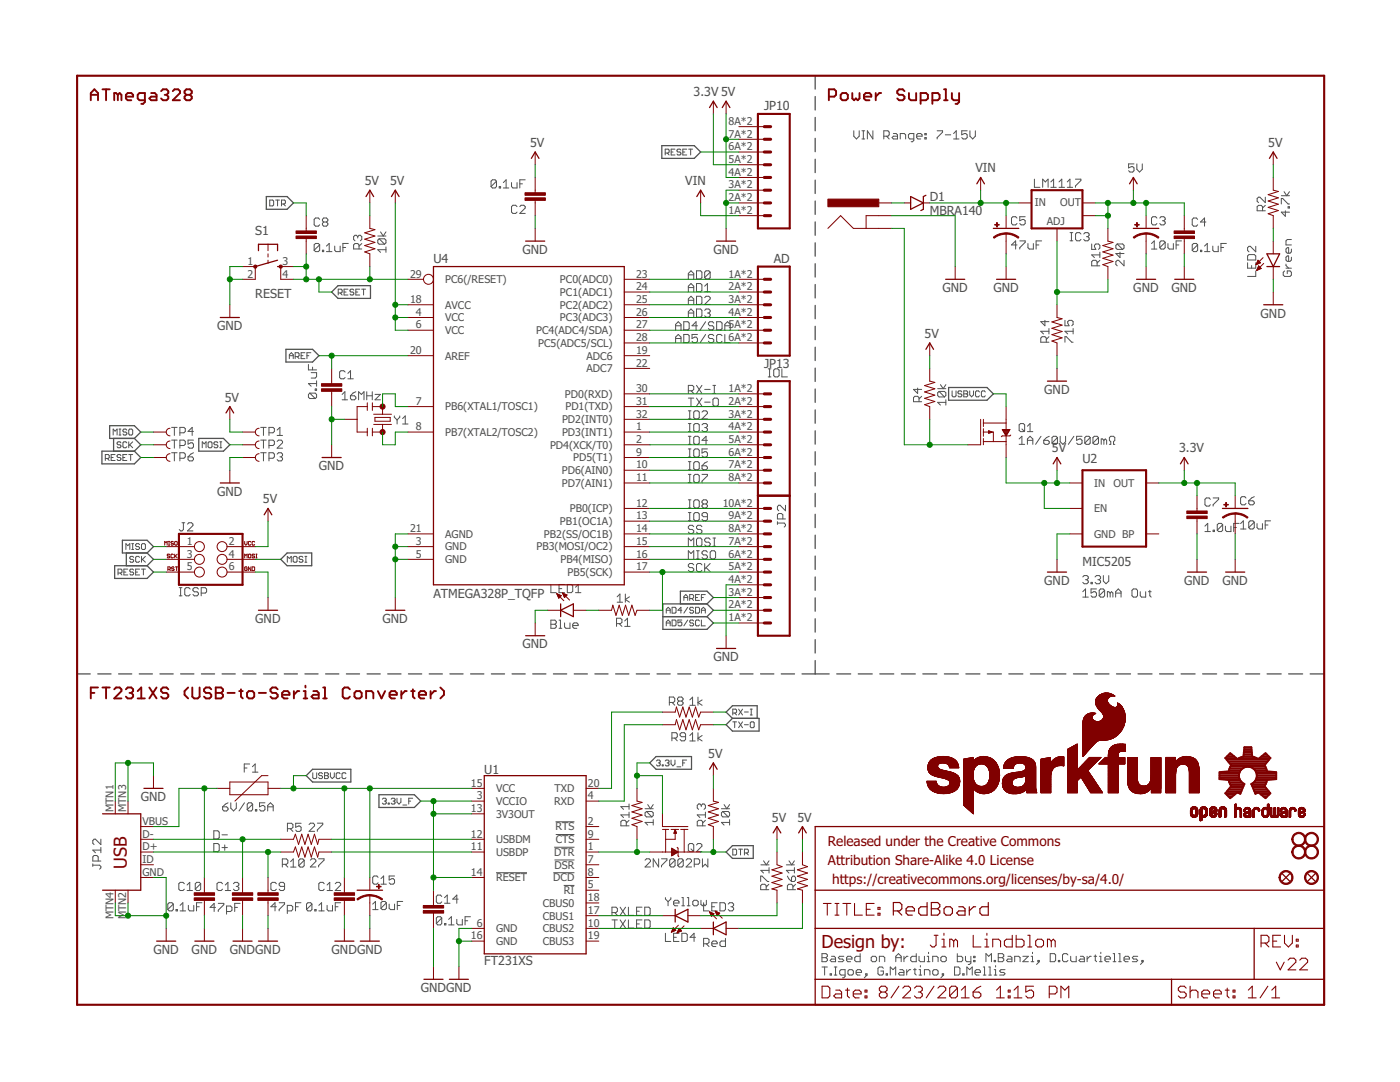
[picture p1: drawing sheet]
<svg xmlns="http://www.w3.org/2000/svg" width="279mm" height="216mm" viewBox="0 0 279 216" stroke-linecap="round" stroke-linejoin="round" font-family="sans-serif">
<defs><g id="words">
<g font-size="3.6" fill="#800000">
<text x="25.3" y="173.3" transform="rotate(-90 25.3 173.3)">USB</text>
<text x="164" y="189.1">Design by:</text>
</g>
<g font-size="2.7" fill="#800000">
<text x="165.2" y="168.7">Released under the Creative Commons</text>
<text x="165.2" y="172.6">Attribution Share-Alike 4.0 License</text>
<text x="166.1" y="176.4">https://creativecommons.org/licenses/by-sa/4.0/</text>
</g>
<g font-size="2.5" fill="#505050">
<text x="138.4" y="19.2">3.3V 5V</text>
<text x="152.5" y="22">JP10</text>
<text x="105.8" y="29.3">5V</text>
<text x="253.1" y="29.3">5V</text>
<text x="194.7" y="34.4">VIN</text>
<text x="72.8" y="36.9">5V</text>
<text x="77.9" y="36.9">5V</text>
<text x="136.8" y="36.9">VIN</text>
<text x="185.5" y="40">D1</text>
<text x="50.9" y="46.8">S1</text>
<text x="185.5" y="42.8">MBRA140</text>
<text x="86.5" y="52.4">U4</text>
<text x="104.3" y="50.7">GND</text>
<text x="142.4" y="50.7">GND</text>
<text x="154.4" y="52.4">AD</text>
<text x="50.9" y="59.5">RESET</text>
<text x="188.1" y="58.3">GND</text>
<text x="198.2" y="58.3">GND</text>
<text x="226.2" y="58.3">GND</text>
<text x="233.8" y="58.3">GND</text>
<text x="43.3" y="65.9">GND</text>
<text x="251.6" y="63.4">GND</text>
<text x="184.5" y="67.4">5V</text>
<text x="152.5" y="73.5">JP13</text>
<text x="44.8" y="80.1">5V</text>
<text x="208.4" y="78.6">GND</text>
<text x="63.6" y="93.8">GND</text>
<text x="209.9" y="90.3">5V</text>
<text x="216" y="92.3">U2</text>
<text x="235.3" y="90.3">3.3V</text>
<text x="43.3" y="98.9">GND</text>
<text x="52.5" y="100.4">5V</text>
<text x="216" y="112.9">MIC5205</text>
<text x="86.5" y="119.2">ATMEGA328P_TQFP</text>
<text x="208.4" y="116.7">GND</text>
<text x="236.3" y="116.7">GND</text>
<text x="244" y="116.7">GND</text>
<text x="50.9" y="124.3">GND</text>
<text x="76.3" y="124.3">GND</text>
<text x="104.3" y="129.4">GND</text>
<text x="142.4" y="131.9">GND</text>
<text x="96.7" y="154.5">U1</text>
<text x="141.4" y="151.2">5V</text>
<text x="28.1" y="159.9">GND</text>
<text x="154.1" y="163.9">5V</text>
<text x="159.1" y="163.9">5V</text>
<text x="30.6" y="190.3">GND</text>
<text x="38.2" y="190.3">GND</text>
<text x="45.9" y="190.3">GNDGND</text>
<text x="66.2" y="190.3">GNDGND</text>
<text x="84" y="198">GNDGND</text>
<text x="96.7" y="192.6">FT231XS</text>
</g>
<g font-size="2.1" fill="#505050">
<text x="145.4" y="30">6A*2</text>
<text x="145.4" y="27.4">7A*2</text>
<text x="145.4" y="24.9">8A*2</text>
<text x="145.4" y="35.1">4A*2</text>
<text x="145.4" y="32.5">5A*2</text>
<text x="145.4" y="40.1">2A*2</text>
<text x="145.4" y="37.6">3A*2</text>
<text x="206.5" y="41.1">IN</text>
<text x="211.6" y="41.1">OUT</text>
<text x="145.4" y="42.7">1A*2</text>
<text x="208.9" y="44.8">ADJ</text>
<text x="49.4" y="52.8">1</text>
<text x="56.4" y="52.8">3</text>
<text x="49.4" y="55.4">2</text>
<text x="56.4" y="55.4">4</text>
<text x="81.8" y="55.4">29</text>
<text x="88.8" y="56.5">PC6(/RESET)</text>
<text x="111.8" y="59">PC1(ADC1)</text>
<text x="111.8" y="56.5">PC0(ADC0)</text>
<text x="126.9" y="57.9">24</text>
<text x="126.9" y="55.4">23</text>
<text x="145.4" y="55.4">1A*2</text>
<text x="145.4" y="57.9">2A*2</text>
<text x="81.8" y="60.5">18</text>
<text x="83" y="63">4</text>
<text x="83" y="65.5">6</text>
<text x="88.8" y="64.1">VCC</text>
<text x="88.8" y="61.6">AVCC</text>
<text x="111.8" y="64.1">PC3(ADC3)</text>
<text x="111.8" y="61.6">PC2(ADC2)</text>
<text x="126.9" y="65.5">27</text>
<text x="126.9" y="63">26</text>
<text x="126.9" y="60.5">25</text>
<text x="145.4" y="60.5">3A*2</text>
<text x="145.4" y="63">4A*2</text>
<text x="145.4" y="65.5">5A*2</text>
<text x="81.8" y="70.6">20</text>
<text x="88.8" y="66.7">VCC</text>
<text x="88.8" y="71.7">AREF</text>
<text x="107" y="66.7">PC4(ADC4/SDA)</text>
<text x="107.4" y="69.2">PC5(ADC5/SCL)</text>
<text x="117" y="71.7">ADC6</text>
<text x="126.9" y="70.6">19</text>
<text x="126.9" y="68.1">28</text>
<text x="145.4" y="68.1">6A*2</text>
<text x="117" y="74.3">ADC7</text>
<text x="126.9" y="73.2">22</text>
<text x="83" y="80.8">7</text>
<text x="88.8" y="81.9">PB6(XTAL1/TOSC1)</text>
<text x="112.8" y="79.4">PD0(RXD)</text>
<text x="112.8" y="81.9">PD1(TXD)</text>
<text x="126.9" y="83.3">32</text>
<text x="126.9" y="80.8">31</text>
<text x="126.9" y="78.2">30</text>
<text x="145.4" y="78.2">1A*2</text>
<text x="145.4" y="80.8">2A*2</text>
<text x="145.4" y="83.3">3A*2</text>
<text x="83" y="85.9">8</text>
<text x="88.8" y="87">PB7(XTAL2/TOSC2)</text>
<text x="109.8" y="89.5">PD4(XCK/T0)</text>
<text x="112.2" y="87">PD3(INT1)</text>
<text x="112.2" y="84.4">PD2(INT0)</text>
<text x="126.9" y="88.4">2</text>
<text x="126.9" y="85.9">1</text>
<text x="145.4" y="85.9">4A*2</text>
<text x="145.4" y="88.4">5A*2</text>
<text x="112.1" y="94.6">PD6(AIN0)</text>
<text x="114.4" y="92.1">PD5(T1)</text>
<text x="126.9" y="93.5">10</text>
<text x="126.9" y="90.9">9</text>
<text x="145.4" y="90.9">6A*2</text>
<text x="145.4" y="93.5">7A*2</text>
<text x="112.1" y="97.1">PD7(AIN1)</text>
<text x="126.9" y="101.1">12</text>
<text x="126.9" y="96">11</text>
<text x="144.2" y="101.1">10A*2</text>
<text x="145.4" y="96">8A*2</text>
<text x="218.4" y="97.1">IN</text>
<text x="222.2" y="97.1">OUT</text>
<text x="81.8" y="106.2">21</text>
<text x="88.8" y="107.3">AGND</text>
<text x="108.6" y="107.3">PB2(SS/OC1B)</text>
<text x="111.7" y="104.8">PB1(OC1A)</text>
<text x="113.7" y="102.2">PB0(ICP)</text>
<text x="126.9" y="106.2">14</text>
<text x="126.9" y="103.6">13</text>
<text x="145.4" y="106.2">8A*2</text>
<text x="145.4" y="103.6">9A*2</text>
<text x="218.4" y="107.3">GND BP</text>
<text x="218.4" y="102.2">EN</text>
<text x="37.3" y="108.7">1</text>
<text x="37.3" y="111.3">3</text>
<text x="37.3" y="113.8">5</text>
<text x="45.7" y="108.7">2</text>
<text x="45.7" y="111.3">4</text>
<text x="45.7" y="113.8">6</text>
<text x="83" y="108.7">3</text>
<text x="83" y="111.3">5</text>
<text x="88.8" y="109.8">GND</text>
<text x="88.8" y="112.4">GND</text>
<text x="107.1" y="109.8">PB3(MOSI/OC2)</text>
<text x="111.8" y="112.4">PB4(MISO)</text>
<text x="126.9" y="113.8">17</text>
<text x="126.9" y="111.3">16</text>
<text x="126.9" y="108.7">15</text>
<text x="145.4" y="113.8">5A*2</text>
<text x="145.4" y="111.3">6A*2</text>
<text x="145.4" y="108.7">7A*2</text>
<text x="113.3" y="114.9">PB5(SCK)</text>
<text x="145.4" y="118.9">3A*2</text>
<text x="145.4" y="116.3">4A*2</text>
<text x="145.4" y="123.9">1A*2</text>
<text x="145.4" y="121.4">2A*2</text>
<text x="94" y="157">15</text>
<text x="95.1" y="159.5">3</text>
<text x="99" y="158.1">VCC</text>
<text x="99" y="160.6">VCCIO</text>
<text x="110.6" y="160.6">RXD</text>
<text x="110.7" y="158.1">TXD</text>
<text x="117.3" y="157">20</text>
<text x="117.3" y="159.5">4</text>
<text x="22.7" y="162" transform="rotate(-90 22.7 162)">MTN1</text>
<text x="25.2" y="162" transform="rotate(-90 25.2 162)">MTN3</text>
<text x="28.4" y="167.1">D-</text>
<text x="28.4" y="164.6">VBUS</text>
<text x="94" y="162">13</text>
<text x="94" y="167.1">12</text>
<text x="99" y="163.2">3V3OUT</text>
<text x="110.9" y="165.7">RTS</text>
<text x="117.3" y="167.1">9</text>
<text x="117.3" y="164.6">2</text>
<text x="28.4" y="169.7">D+</text>
<text x="28.4" y="172.2">ID</text>
<text x="94" y="169.7">11</text>
<text x="99" y="168.2">USBDM</text>
<text x="99" y="170.8">USBDP</text>
<text x="110.6" y="170.8">DTR</text>
<text x="110.7" y="173.3">DSR</text>
<text x="110.9" y="168.2">CTS</text>
<text x="117.3" y="172.2">7</text>
<text x="117.3" y="169.7">1</text>
<text x="28.4" y="174.7">GND</text>
<text x="94" y="174.7">14</text>
<text x="99" y="175.9">RESET</text>
<text x="110.4" y="175.9">DCD</text>
<text x="112.5" y="178.4">RI</text>
<text x="117.3" y="179.8">18</text>
<text x="117.3" y="177.3">5</text>
<text x="117.3" y="174.7">8</text>
<text x="22.7" y="183.5" transform="rotate(-90 22.7 183.5)">MTN4</text>
<text x="25.2" y="183.5" transform="rotate(-90 25.2 183.5)">MTN2</text>
<text x="95.1" y="184.9">6</text>
<text x="108.3" y="183.5">CBUS1</text>
<text x="108.3" y="180.9">CBUS0</text>
<text x="117.3" y="184.9">10</text>
<text x="117.3" y="182.4">17</text>
<text x="94" y="187.4">16</text>
<text x="99" y="186">GND</text>
<text x="99" y="188.6">GND</text>
<text x="108.3" y="188.6">CBUS3</text>
<text x="108.3" y="186">CBUS2</text>
<text x="117.3" y="187.4">19</text>
</g>
</g></defs>
<g fill="none" stroke="#505050" stroke-width=".25">
<path d="M162.7 15.1v2.7M162.7 19.3v2.6M53.1 39.2h4.2l1.3 1.3-1.3 1.3h-4.2zM132.1 29.1h6.5l1.2 1.2-1.2 1.3h-6.5zM162.7 23.4v2.7M162.7 27.6v2.7M162.7 31.8v2.6M162.7 35.9v2.7M66.2 58.3l1.3-1.3h6.4v2.5h-6.4zM162.7 40.1v2.7M162.7 44.3v2.6M162.7 48.5v2.6"/>
<path d="M162.7 52.6v2.7M162.7 56.8v2.7M57.1 69.7h5.3l1.2 1.3-1.2 1.2h-5.3zM162.7 60.9v2.7M162.7 65.1v2.7M162.7 69.3v2.6M162.7 73.4v2.7M162.7 77.6v2.7M189.3 77.3h7.7l1.2 1.3-1.2 1.3h-7.7zM20.3 90h6.5l1.3 1.3-1.3 1.3h-6.5zM21.9 84.9h4.9l1.3 1.3-1.3 1.3h-4.9zM22.7 87.5v2.5"/>
<path d="M26.8 87.5l1.3 1.3-1.3 1.2M39.7 87.5h4.9l1.3 1.3-1.3 1.2h-4.9zM162.7 81.8v2.7M162.7 86v2.6M162.7 90.1v2.7M162.7 94.3v2.7M162.7 98.4v2.7M22.9 112.9h6.5l1.2 1.3-1.2 1.2h-6.5zM24.4 107.8h5l1.2 1.3-1.2 1.2h-5zM25.2 110.3v2.6M29.4 110.3l1.2 1.3-1.2 1.3M56 111.6l1.3-1.3h4.9v2.6h-4.9z"/>
<path d="M162.7 102.6v2.7M162.7 106.8v2.7M162.7 111v2.6M162.7 115.1v2.7M162.7 119.3v2.7M15.4 134.5h2.6M19.5 134.5h2.7M23.7 134.5h2.6M27.8 134.5h2.6M31.9 134.5h2.7M36 134.5h2.7M40.2 134.5h2.6"/>
<path d="M44.3 134.5h2.6M48.5 134.5h2.6M52.6 134.5h2.6M56.7 134.5h2.7M60.9 134.5h2.6M65 134.5h2.6M69.1 134.5h2.7M73.3 134.5h2.6M77.4 134.5h2.6M81.5 134.5h2.7M85.7 134.5h2.6M89.8 134.5h2.6"/>
<path d="M93.9 134.5h2.7M98.1 134.5h2.6M102.2 134.5h2.6M106.3 134.5h2.6M110.4 134.5h2.7M114.6 134.5h2.6M118.7 134.5h2.6M122.9 134.5h2.6M127 134.5h2.6M131.1 134.5h2.7M132.3 123h8.8M135.3 134.5h2.6"/>
<path d="M135.8 120.5v-2.5h5.3l1.3 1.2-1.3 1.3M139.4 134.5h2.6M141.1 120.5l1.3 1.3-1.3 1.2M141.1 120.5h-8.8v5.1h8.8l1.3-1.3-1.3-1.3M143.5 134.5h2.7M147.7 134.5h2.6M151.8 134.5h2.6M155.9 134.5h2.7M160.1 134.5h5.4M162.7 123.5v2.6M162.7 127.6v2.7M162.7 131.8v2.7"/>
<path d="M167 134.5h2.8M171.3 134.5h2.8M175.6 134.5h2.8M179.9 134.5h2.8M184.2 134.5h2.8M188.5 134.5h2.8M192.8 134.5h2.8M197 134.5h2.9M201.3 134.5h2.8M205.6 134.5h2.8M209.9 134.5h2.8M214.2 134.5h2.8"/>
<path d="M218.5 134.5h2.8M222.8 134.5h2.8M227.1 134.5h2.8M231.4 134.5h2.8M235.7 134.5h2.8M240 134.5h2.8M244.3 134.5h2.8M248.6 134.5h2.8M252.9 134.5h2.8M257.2 134.5h2.8M261.5 134.5h2.8M61.1 154.8l1.3-1.3h7.6v2.5h-7.6z"/>
<path d="M75.6 158.6h7.1l1.3 1.3-1.3 1.2h-7.1zM129.7 152.2l1.2-1.2h7.1v2.5h-7.1zM146.2 143.3l-1.3-1.2 1.3-1.3h4.9v2.5M146.2 143.3h5.3v2.6h-5.3l-1.3-1.3zM144.9 170l1.3-1.3h4.1v2.6h-4.1z"/>
</g>
<g fill="none" stroke="#505050" stroke-width=".2">
<path d="M53.8 39.9h.6l.2 .2v.8l-.2 .2h-.6zM55 39.9h.8M55.4 39.9v1.2M99.1 36.2l-.3-.3h-.5l-.3 .3v1M99.1 36.2v1l-.3 .3h-.5l-.3-.3M99.1 36.2l-1.1 1M99.6 37.2h.3v.3h-.3zM100.5 37.5h1M100.5 36.4l.5-.5v1.6M102.1 36.4v.8l.3 .3h.8v-1.1M103.7 36.7h.6M104.8 35.9h-1.1v1.6"/>
<path d="M132.8 30.5h.5l.2-.2v-.3l-.2-.2h-.5v1.1M133.2 30.5l.3 .4M133.9 30.3h.4M134.7 29.8h-.8v1.1h.8M135.9 30l-.2-.2h-.4l-.2 .3 .2 .2h.4l.2 .4-.2 .2h-.4l-.2-.2M136.3 30.3h.4M137.1 29.8h-.8v1.1h.8M137.4 29.8h.8M137.8 29.8v1.1M170.4 26.1v1.1l.5 .5 .6-.5v-1.1M172 27.7h.6M172 26.1h.6"/>
<path d="M172.3 26.1v1.6M174.2 26.1v1.6l-1.1-1.6v1.6M176.4 27.2h.8l.3-.3v-.5l-.3-.3h-.8v1.6M176.9 27.2l.6 .5M178.3 26.6h.5l.3 .3v.8h-.8l-.3-.2 .3-.3h.8M179.7 27.7v-1.1h.8l.2 .3v.8M182.4 27.7h-.8l-.3-.2v-.6l.3-.3h.8v1.4l-.3 .3h-.3M182.9 27.2h1.1v-.3l-.3-.3h-.5l-.3 .3v.6l.3 .2h.5M184.6 27.5h.2v.2h-.2zM184.6 26.6h.2v.3h-.2zM187 26.1h1.1v.3l-1.1 1.1v.2M188.7 26.9h1"/>
<path d="M190.3 27.7h1.1M190.3 26.6l.5-.5v1.6M193 26.1h-1.1v.8l.6-.3h.2l.3 .3v.6l-.3 .2h-.5l-.3-.2M193.6 26.1v1.1l.5 .5 .5-.5v-1.1M206.4 35.8v1.6h1.1M208.1 37.4v-1.6l.5 .5 .6-.5v1.6M209.7 37.4h1.1M209.7 36.3l.6-.5v1.6M211.3 37.4h1.1M211.3 36.3l.6-.5v1.6M213 37.4h1.1M213 36.3l.5-.5v1.6"/>
<path d="M214.6 35.8h1.1v.2l-1.1 1.1v.3M226.3 32.7h-1.1v.8l.6-.2h.3l.2 .2v.6l-.2 .2h-.6l-.3-.2M226.9 32.7v1.1l.5 .5 .6-.5v-1.1M252.5 39.3v1.1l-1.1-1.1h-.2l-.3 .3v.6l.3 .2M255.7 39.1h1.6M256.3 38.2l.5 .9 .5-.9M56.2 40.7h.6l.2-.2v-.4l-.2-.2h-.6v1.2M56.6 40.7l.4 .4M63.8 48.9l-.3-.3h-.5l-.3 .3v1M63.8 48.9v1l-.3 .3h-.5l-.3-.3M63.8 43.8l-.3-.3h-.5l-.3 .3v1.1l.3 .2h.5l.3-.2M63.8 48.9l-1.1 1"/>
<path d="M64.3 49.9h.3v.3h-.3zM64.6 44.3l-.3-.3v-.2l.3-.3h.6l.2 .3v.2l-.2 .3M64.6 44.3l-.3 .3v.3l.3 .2h.6l.2-.2v-.3l-.2-.3M64.6 44.3h.6M65.2 50.2h1.1M65.2 49.1l.5-.5v1.6M66.8 49.1v.8l.3 .3h.8v-1.1M67.5 58.5h.6l.2-.2v-.4l-.2-.2h-.6v1.2M67.9 58.5l.4 .4M68.4 49.4h.6M68.7 58.3h.4M69.4 57.7h-.7v1.2h.7"/>
<path d="M69.5 48.6h-1.1v1.6M70.6 57.9l-.2-.2h-.4l-.2 .2 .2 .4h.4l.2 .2-.2 .4h-.4l-.2-.2M71 58.3h.4M71.4 47.2l-.3-.3h-.3l-.2 .3v.6l.2 .2M71.4 47.2l.2-.3h.3l.3 .3v.6l-.3 .2M71.4 47.2v.3M71.6 49.7v-.8l-.2-.3h-.6l-.2 .3v.8h1.6M71.8 57.7h-.8v1.2h.8M72.2 57.7h.8M72.2 48.6l-.6 .5M72.6 57.7v1.2M75.4 47.1h1.6"/>
<path d="M75.7 47.6h1.1l.2 .3v.6l-.2 .2M75.7 47.6l-.3 .3v.6l.3 .2h1.1M75.7 47.6l1.1 1.1M75.9 46.3l.6 .8 .5-.8M77 49.8h-1.6l.5 .6M77 49.3v1.1M103.2 41.2l-.3-.2h-.5l-.3 .2v1.1l.3 .3h.5l.3-.3M103.7 41.2l.3-.2h.5l.3 .2v.3l-1.1 1.1h1.1M137.4 55.7v-1.1l.5-.6 .6 .6v1.1M137.4 58.2v-1.1l.5-.5 .6 .5v1.1M137.4 54.8h1.1M137.4 57.4h1.1"/>
<path d="M137.4 59.9h1.1M139 54h.8l.3 .3v1.1l-.3 .3h-.8zM139 56.6h.8l.3 .3v1l-.3 .3h-.8zM139 59.1h.8l.3 .3v1.1l-.3 .2h-.8zM140.6 57.1l.6-.5v1.6M140.6 59.4l.3-.3h.6l.2 .3v.2l-1.1 1.1h1.1M140.6 58.2h1.1M141.7 54.3v1.1l-.2 .3h-.6l-.3-.3M141.7 54.3l-.2-.3h-.6l-.3 .3v1.1M141.7 54.3l-1.1 1.1M203 48.9h-1.1l.8-.8v1.6M203 43.5l-.3-.3h-.6l-.2 .3v1.1l.2 .3h.6l.3-.3"/>
<path d="M203.5 48.1h1.1v.2l-1.1 1.1v.3M204.6 43.2h-1.1v.8l.5-.2h.3l.3 .2v.6l-.3 .3h-.5l-.3-.3M205.1 48.6v.8l.3 .3h.8v-1.1M206.8 48.9h.5M207.9 48.1h-1.1v1.6M213.6 48h.5M213.6 46.4h.5M213.8 46.4v1.6M215.7 46.7l-.2-.3h-.6l-.2 .3v1.1l.2 .2h.6l.2-.2M216.3 46.7l.3-.3h.5l.3 .3v.2l-.3 .3M216.8 47.2h.3M217.1 47.2l.3 .3v.3l-.3 .2h-.5l-.3-.2"/>
<path d="M217.9 48.7v1.1h.8l-.3-.6v-.2l.3-.3h.5l.3 .3v.5l-.3 .3M218.9 53v-.8l-.2-.3h-.6l-.2 .3v.8h1.6M219.5 51.9l-.6 .6M219.5 50.9h-1.6l.5 .5M219.5 50.3v1.1M223 48.7h1l.3 .3v.5l-.3 .3M223 48.7l-.3 .3v.5l.3 .3h1M223 48.7l1 1.1M223.5 50.3v1.1l-.8-.8h1.6M224.3 51.9v1.1l-1.1-1.1h-.2l-.3 .3v.6l.3 .2M229.8 48.6l.6-.5v1.6M229.8 49.7h1.1"/>
<path d="M230.9 43.5l-.3-.3h-.5l-.3 .3v1.1l.3 .3h.5l.3-.3M231.5 43.5l.2-.3h.6l.2 .3v.3l-.2 .2M232 44h.3M232.3 44l.2 .3v.3l-.2 .3h-.6l-.2-.3M232.5 48.3v1.1l-.2 .3h-.6l-.2-.3M232.5 48.3l-.2-.2h-.6l-.2 .2v1.1M232.5 48.3l-1 1.1M233.1 48.6v.8l.3 .3h.8v-1.1M234.7 48.9h.6M235.8 48.1h-1.1v1.6M239 43.8l-.2-.3h-.6l-.3 .3v1.1l.3 .2h.6l.2-.2M239 48.9l-.2-.3h-.6l-.3 .3v1"/>
<path d="M239 48.9v1l-.2 .3h-.6l-.3-.3M239 48.9l-1.1 1M239.6 49.9h.2v.3h-.2zM240.4 50.2h1.1M240.4 49.1l.5-.5v1.6M240.7 44.3h-1.1l.8-.8v1.6M242 49.1v.8l.3 .3h.8v-1.1M243.7 49.4h.5M244.8 48.6h-1.1v1.6M249 52.4v1.1h1.6v-1.1M249 51.1l.3-.3h1l.3 .3v.8h-1.6zM249.8 53v.5"/>
<path d="M250.6 54.1v1.1h-1.6M250.6 49.1v1.1l-1.1-1.1h-.2l-.3 .3v.6l.3 .2M252 42.1v-.8l-.3-.3h-.5l-.3 .3v.8h1.6M252.5 41l-.5 .5M255.7 40.7v-1.1h.3l1.1 1.1h.2M256.4 54.1l-.3 .2v.6l.3 .3h1.1l.2-.3v-.6l-.2-.2h-.6v.5M256.5 42.1v1.1l-.8-.9h1.6M256.6 53.5h1.1M256.6 52.7v.3l.6 .5M257.1 41.3h.2v.2h-.2zM257.7 47.8h-.8l-.3 .3v.8h1.1M257.7 49.7v.5l-.2 .3h-.6l-.3-.3v-.5l.3-.3h.3v1.1"/>
<path d="M257.7 51.3v.6l-.2 .3h-.6l-.3-.3v-.6l.3-.2h.3v1.1M57.7 71.6v-.8l.4-.4 .4 .4v.8M57.7 71h.8M58.9 71.2h.6l.2-.2v-.4l-.2-.2h-.6v1.2M59.3 71.2l.4 .4M60.1 71h.4M60.9 70.4h-.8v1.2h.8M61.3 71h.3M61.6 72.7v1.1h1.6M61.8 78.4l-.2 .3v.6l.2 .2h1.1M61.8 78.4h1.1l.3 .3v.6l-.3 .2M61.8 78.4l1.1 1.1"/>
<path d="M62 70.4h-.7v1.2M62.1 74.4h1.1v.8l-.3 .2h-.8M62.4 73.3v.5M62.9 77.6h.3v.3h-.3zM63.2 76v1.1M63.2 76.5h-1.6l.5 .6M68.3 78.7l.5-.5v1.6M68.3 79.8h1.1M68.9 74.2l-.3-.2h-.5l-.3 .2v1.1l.3 .3h.5l.3-.3M69.4 74.5l.6-.5v1.6M69.4 75.6h1.1M69.9 79h.8l.3 .2v.3l-.3 .3h-.5l-.3-.3z"/>
<path d="M71 78.2l-.5 .2-.6 .6M71.6 79.8v-1.6l.5 .5 .5-.5v1.6M73.2 79h1.1M73.2 78.2v1.6M74.3 78.2v1.6M74.8 78.7h1.1l-1.1 1.1h1.1M134.8 65h1.1M134.8 65.8v-1.1l.6-.5 .5 .5v1.1M134.8 68.4v-1.1l.6-.6 .5 .6v1.1M134.8 67.5h1.1M136.5 64.2h.8l.2 .3v1.1l-.2 .2h-.8zM136.5 66.7h.8l.2 .3v1.1l-.2 .3h-.8z"/>
<path d="M137.4 60.7v-1.1l.5-.5 .6 .5v1.1M137.4 63.3v-1.1l.5-.5 .6 .5v1.1M137.4 78h.8l.3-.3v-.5l-.3-.3h-.8v1.6M137.4 79.4h1.1M137.4 62.5h1.1M137.9 78l.6 .5M137.9 79.4v1.6M139 61.7h.8l.3 .2v1.1l-.3 .3h-.8zM139 76.9l1.1 1.6M139 79.4l1.1 1.6M139.2 65h-1.1l.8-.8v1.6M139.2 66.7h-1.1v.8l.5-.2h.3l.3 .2v.6l-.3 .3h-.5l-.3-.3"/>
<path d="M140.1 76.9l-1.1 1.6M140.1 79.4l-1.1 1.6M140.6 77.7h1.1M140.6 61.9l.3-.2h.6l.2 .2v.3l-.2 .3M140.8 64.2l-1.1 1.6M140.8 66.7l-1.1 1.7M141.2 62.5h.3M141.5 62.5l.2 .2v.3l-.2 .3h-.6l-.3-.3M142.3 76.9h.5M142.3 78.5h.5M142.3 79.7l.3-.3h.5l.3 .3v1.1l-.3 .2h-.5l-.3-.2zM142.5 64.5l-.3-.3h-.6l-.2 .3v.2l.2 .3h.6l.3 .3v.3l-.3 .2h-.6l-.2-.2"/>
<path d="M142.5 67l-.3-.3h-.6l-.2 .3v.3l.2 .2h.6l.3 .3v.3l-.3 .3h-.6l-.2-.3M142.6 76.9v1.6M143 64.2h.8l.3 .3v1.1l-.3 .2h-.8zM144.1 67l-.3-.3h-.5l-.3 .3v1.1l.3 .3h.5l.3-.3M144.7 65h1M144.7 65.8v-1.1l.5-.5 .5 .5v1.1M144.7 66.7v1.7h1M153.3 75.2h.6M153.3 73.6h.6M153.6 73.6v1.6M154.4 73.9l.3-.3h.5l.3 .3v1.1l-.3 .2h-.5l-.3-.2zM156 73.6v1.6h1.1"/>
<path d="M183.1 77.4v1.1l-.8-.8h1.6M183.9 79.1l-.5 .5M187.1 77.6h1.7M187.4 78.1h1.1l.3 .3v.5l-.3 .3M187.4 78.1l-.3 .3v.5l.3 .3h1.1M187.4 78.1l1.1 1.1M187.7 76.8l.5 .8 .6-.8M188.8 79.8v1M190 78v1l.2 .2h.4l.2-.2v-1M192 78.2l-.2-.2h-.4l-.2 .4 .2 .2h.4l.2 .4-.2 .2h-.4l-.2-.2M192.3 78h.6l.2 .2-.2 .4 .2 .4-.2 .2h-.6zM192.3 78.6h.6"/>
<path d="M193.5 78v.8l.4 .4 .4-.4v-.8M195.5 78.2l-.2-.2h-.4l-.2 .2v.8l.2 .2h.4l.2-.2M196.6 78.2l-.2-.2h-.4l-.1 .2v.8l.1 .2h.4l.2-.2M208.5 63.9v1.1l-.8-.8h1.6M208.8 68.3v-.8l-.3-.3h-.5l-.3 .3v.8h1.6M209.3 66.1h-1.6l.6 .5M209.3 67.2l-.5 .5M209.3 65.6v1M212.5 63.9v1.1h.9l-.3-.5v-.3l.3-.3h.5l.3 .3v.5l-.3 .3M212.5 68.3v-1.1h.3l1.1 1.1h.3M214.2 66.1h-1.7l.6 .5M214.2 65.6v1"/>
<path d="M21 91.5h.6l.2-.2v-.4l-.2-.2h-.6v1.2M21.4 91.5l.4 .4M22.2 91.3h.4M22.6 86.8v-1.2l.4 .4 .4-.4v1.2M23 90.7h-.8v1.2h.8M23.7 86.8h.4M23.7 85.6h.4M23.9 85.6v1.2M24.1 88.4l-.2-.2h-.3l-.2 .4 .2 .2h.3l.2 .3-.2 .2h-.3l-.2-.2M24.1 90.9l-.2-.2h-.3l-.2 .4 .2 .2h.3l.2 .4-.2 .2h-.3l-.2-.2M24.5 91.3h.4M25.3 88.4l-.2-.2h-.4l-.2 .2v.7l.2 .2h.4l.2-.2"/>
<path d="M25.3 85.8l-.2-.2h-.4l-.2 .4 .2 .2h.4l.2 .4-.2 .2h-.4l-.2-.2M25.3 90.7h-.8v1.2h.8M25.7 88.2v1.1M25.7 90.7h.8M25.9 85.6h.4l.2 .2v.8l-.2 .2h-.4l-.2-.2v-.8zM25.9 88.8l.6 .5M26.1 90.7v1.2M26.5 88.2l-.8 .7M34.2 85.3h1.1M34.2 87.8h1.1M34.2 90.3h1.1M34.8 85.3v1.6"/>
<path d="M34.8 87.8v1.6M34.8 90.3v1.7M35.9 86.4h.8l.3-.3v-.6l-.3-.2h-.8v1.6M35.9 88.9h.8l.3-.3v-.5l-.3-.3h-.8v1.6M35.9 91.4h.8l.3-.2v-.6l-.3-.3h-.8v1.7M37.5 91.2h.9l.2 .2v.3l-.2 .3h-.6l-.3-.3zM38.6 87.8h-1.1v.8l.6-.3h.3l.2 .3v.6l-.2 .2h-.6l-.3-.2M38.6 86.1h-1.1l.9-.8v1.6M38.6 90.3l-.5 .3-.6 .6M40.4 89.3v-1.1l.3 .4 .4-.4v1.1M41.7 88.2h.4l.2 .2v.7l-.2 .2h-.4l-.2-.2v-.7zM43.5 88.4l-.2-.2h-.4l-.2 .4 .2 .2h.4l.2 .3-.2 .2h-.4l-.2-.2"/>
<path d="M43.9 88.2h.4M43.9 89.3h.4M44.1 88.2v1.1M52 85.3h1.1M52 87.8h1.1M52 90.3h1.1M52.6 85.3v1.6M52.6 87.8v1.6M52.6 90.3v1.7M53.7 88.9h.8l.3-.3v-.5l-.3-.3h-.8v1.6M53.7 86.4h.8l.3-.3v-.6l-.3-.2h-.8v1.6M53.7 91.4h.8l.3-.2v-.6l-.3-.3h-.8v1.7"/>
<path d="M55.3 90.6l.3-.3h.5l.3 .3v.3l-.3 .3M55.3 85.8l.6-.5v1.6M55.3 86.9h1.1M55.3 88.1l.3-.3h.5l.3 .3v.2l-1.1 1.1h1.1M55.9 91.2h.2M56.1 91.2l.3 .2v.3l-.3 .3h-.5l-.3-.3M78.7 83v.2l.5 .6M79.2 83.8v.8M79.8 83v.2l-.6 .6M80.3 83.5l.6-.5v1.6M80.3 84.6h1.1M137.4 88.7h.5"/>
<path d="M137.4 87.1h.5M137.4 84.5h.5M137.4 86.1h.5M137.4 83.6h.5M137.4 82h.5M137.4 91.2h.5M137.4 89.6h.5M137.4 93.7h.5M137.4 92.1h.5M137.4 96.3h.5M137.4 94.7h.5M137.4 99.7h.5"/>
<path d="M137.6 82v1.6M137.6 84.5v1.6M137.6 87.1v1.6M137.6 89.6v1.6M137.6 92.1v1.6M137.6 94.7v1.6M137.6 99.7v1.7M138.5 87.3l.2-.2h.6l.3 .2v1.1l-.3 .3h-.6l-.2-.3zM138.5 84.8l.2-.3h.6l.3 .3v1.1l-.3 .2h-.6l-.2-.2zM138.5 94.9l.2-.2h.6l.3 .2v1.1l-.3 .3h-.6l-.2-.3zM138.5 82.2l.2-.2h.6l.3 .2v1.1l-.3 .3h-.6l-.2-.3zM138.7 89.6h.6l.3 .3v1.1l-.3 .2h-.6l-.2-.2v-1.1z"/>
<path d="M138.7 92.1h.6l.3 .3v1.1l-.3 .2h-.6l-.2-.2v-1.1zM138.7 99.7h.6l.3 .3v1.1l-.3 .3h-.6l-.2-.3v-1.1zM140.1 84.8l.3-.3h.5l.3 .3v.2l-.3 .3M140.1 94.7h1.1v.2l-1.1 1.1v.3M140.1 92.9h.8l.3 .3v.3l-.3 .2h-.5l-.3-.2zM140.1 82.2l.3-.2h.5l.3 .2v.3l-1.1 1.1h1.1M140.6 80.2h1.1M140.6 85.3h.3M140.9 85.3l.3 .3v.3l-.3 .2h-.5l-.3-.2M141.2 87.9h-1.1l.8-.8v1.6M141.2 89.6h-1.1v.8l.5-.3h.3l.3 .3v.6l-.3 .2h-.5l-.3-.2M141.2 92.1l-.6 .3-.5 .5"/>
<path d="M183.4 80.2v-.9l-.3-.2h-.5l-.3 .2v.9h1.6M188.8 80.3h-1.7l.6 .5M203.4 87.6l.5-.5v1.6M203.4 88.7h1.1M203.4 84.8l.3-.3h.5l.3 .3v1.1l-.3 .2h-.5l-.3-.2zM203.9 85.6l.6 .5M205 88.7v-1.1l.6-.5 .5 .5v1.1M205 87.9h1.1M205 86.1h1.1M205 85l.6-.5v1.6M207.8 87.1l-1.1 1.6M208.3 87.9h.8l.3 .2v.3l-.3 .3h-.5l-.3-.3z"/>
<path d="M209.4 87.1l-.5 .2-.6 .6M211 87.3v1.1l-.2 .3h-.6l-.2-.3M211 87.3l-.2-.2h-.6l-.2 .2v1.1M211 87.3l-1 1.1M211.6 87.1v1l.5 .6 .6-.6v-1M214.3 87.1l-1.1 1.6M215.9 87.1h-1v.8l.5-.3h.3l.2 .3v.5l-.2 .3h-.6l-.2-.3M217.6 87.3v1.1l-.3 .3h-.5l-.3-.3M217.6 87.3l-.3-.2h-.5l-.3 .2v1.1M217.6 87.3l-1.1 1.1M219.2 87.3v1.1l-.3 .3h-.5l-.3-.3M219.2 87.3l-.3-.2h-.5l-.3 .2v1.1"/>
<path d="M219.2 87.3l-1.1 1.1M220.3 87.9l-.3-.3h-.2v1.1M220.3 87.9v.8M220.3 87.9l.3-.3 .3 .3v.8M221.4 88.7h.3v-.6l-.3-.2v-.6l.3-.2h.5l.3 .2v.6l-.3 .2v.6h.3M241.6 99.6l-.3-.2h-.6l-.2 .2v1.1l.2 .3h.6l.3-.3M242.1 99.4h1.1v.2l-1.1 1.1v.3M248.7 99.4l-.3-.3h-.5l-.3 .3v1.1l.3 .2h.5l.3-.2M249.2 99.9h.8l.3 .3v.3l-.3 .2h-.5l-.3-.2zM250.3 99.1l-.5 .3-.6 .5M23.6 114.3h.6l.1-.1v-.5l-.1-.1h-.6v1.1M24 114.3l.3 .4"/>
<path d="M24.7 114.2h.4M25.1 109.6v-1.1l.4 .4 .4-.4v1.1M25.5 113.6h-.8v1.1h.8M26.3 109.6h.4M26.3 108.5h.4M26.5 108.5v1.1M26.7 111.2l-.2-.2h-.4l-.2 .2v.2l.2 .2h.4l.2 .4-.2 .2h-.4l-.2-.2M26.7 113.7l-.2-.1h-.4l-.2 .1v.3l.2 .2h.4l.2 .3-.2 .2h-.4l-.2-.2M27.1 114.2h.4M27.9 108.7l-.3-.2h-.3l-.2 .4 .2 .2h.3l.3 .4-.3 .1h-.3l-.2-.1M27.9 111.2l-.3-.2h-.3l-.2 .2v.8l.2 .2h.3l.3-.2M27.9 113.6h-.8v1.1h.8"/>
<path d="M28.2 108.7l.2-.2h.4l.2 .2v.8l-.2 .1h-.4l-.2-.1zM28.2 111v1.2M28.2 113.6h.8M28.4 111.6l.6 .6M28.6 113.6v1.1M29 111l-.8 .8M35.8 118.9h.5M35.8 117.3h.5M36 117.3v1.6M36.3 104.3h.6M36.6 104.3v1.4l-.3 .2h-.3l-.2-.2M37.4 104.6l.3-.3h.5l.3 .3v.3l-1.1 1h1.1"/>
<path d="M38 117.5l-.3-.2h-.6l-.2 .2v1.1l.2 .3h.6l.3-.3M39.6 117.5l-.3-.2h-.5l-.3 .2v.3l.3 .3h.5l.3 .2v.3l-.3 .3h-.5l-.3-.3M40.2 118.3h.8l.2-.2v-.6l-.2-.2h-.8v1.6M57.3 112.2v-1.2l.4 .4 .4-.4v1.2M58.5 111.2l.2-.2h.4l.2 .2v.8l-.2 .2h-.4l-.2-.2zM60.5 111.2l-.2-.2h-.4l-.2 .2 .2 .4h.4l.2 .2-.2 .4h-.4l-.2-.2M60.9 111h.3M60.9 112.2h.3M61 111v1.2M109.9 116.6v1.7h1.1M111.6 117.5h.5M112.7 116.6h-1.1v1.7h1.1"/>
<path d="M113.2 116.6h.8l.3 .3v1.1l-.3 .3h-.8zM114.9 117.2l.5-.6v1.7M114.9 118.3h1M123.2 119.1l.5-.6v1.7M124.8 118.5v1.7M125.6 119.1l-.8 .5 .8 .6M136.5 119.8v-.8l.4-.4 .3 .4v.8M136.5 119.2h.7M137.4 103.9h.5M137.4 109v-1.6l.5 .5 .6-.5v1.6M137.4 111.5v-1.6l.5 .5 .6-.5v1.6M137.4 101.4h.5"/>
<path d="M137.4 102.3h.5M137.6 119.4h.6l.2-.2v-.4l-.2-.2h-.6v1.2M137.6 102.3v1.6M138 119.4l.4 .4M138.5 102.6l.2-.3h.6l.3 .3v1l-.3 .3h-.6l-.2-.3zM138.5 105.1l-.3-.3h-.6l-.2 .3v.3l.2 .2h.6l.3 .3v.3l-.3 .2h-.6l-.2-.2M138.5 112.7l-.3-.3h-.6l-.2 .3v.3l.2 .3h.6l.3 .2v.3l-.3 .3h-.6l-.2-.3M138.8 119.2h.4M139 107.6l.3-.2h.5l.3 .2v1.1l-.3 .3h-.5l-.3-.3zM139 111.5h.6M139 109.9h.6M139.3 109.9v1.6"/>
<path d="M139.6 118.6h-.8v1.2h.8M140 119.2h.4M140.1 112.7l-.3-.3h-.5l-.3 .3v1.1l.3 .3h.5l.3-.3M140.1 105.1l-.3-.3h-.5l-.3 .3v.3l.3 .2h.5l.3 .3v.3l-.3 .2h-.5l-.3-.2M140.4 100.6l-.3-.3v-.3l.3-.3h.5l.3 .3v.3l-.3 .3M140.4 100.6l-.3 .2v.3l.3 .3h.5l.3-.3v-.3l-.3-.2M140.4 100.6h.5M140.6 112.4v1.7M140.8 118.6h-.8v1.2M140.9 113.3l.8 .8M141.2 103.1h-.8l-.3-.3v-.2l.3-.3h.5l.3 .3v1l-.3 .3h-.5l-.3-.3M141.2 110.2l-.3-.3h-.5l-.3 .3v.2l.3 .3h.5l.3 .3v.3l-.3 .2h-.5l-.3-.2"/>
<path d="M141.7 107.6l-.2-.2h-.6l-.3 .2v.3l.3 .3h.6l.2 .3v.2l-.2 .3h-.6l-.3-.3M141.7 112.4l-1.1 1.1M142 109.9h.5l.3 .3v1.1l-.3 .2h-.5l-.3-.2v-1.1zM142.3 107.4h.5M142.3 109h.5M142.6 107.4v1.6M155.2 104.4h1.3l.3 .2v.3l-.3 .3M155.2 104.1v.5M156.2 103.5v-.8l-.2-.2h-.6l-.2 .2v.8h1.6M156.8 100.8v1.1l-1.1-1.1h-.3l-.2 .3v.5l.2 .3M216.1 115.1l.3-.2h.5l.3 .2v.3l-.3 .3M216.1 118.1l.5-.6v1.6"/>
<path d="M216.1 119.1h1.1M216.6 115.7h.3M216.9 115.7l.3 .3v.2l-.3 .3h-.5l-.3-.3M217.7 116.2h.3v.3h-.3zM218.5 115.1l.3-.2h.6l.2 .2v.3l-.2 .3M218.8 117.5h-1.1v.8l.6-.2h.2l.3 .2v.6l-.3 .2h-.5l-.3-.2M219.1 115.7h.3M219.4 115.7l.2 .3v.2l-.2 .3h-.6l-.3-.3M220.2 114.9v1.1l.5 .5 .6-.5v-1.1M220.5 117.8v1.1l-.3 .2h-.6l-.2-.2M220.5 117.8l-.3-.3h-.6l-.2 .3v1.1M220.5 117.8l-1.1 1.1"/>
<path d="M221.6 118.3v.8M221.6 118.3l-.3-.2h-.3v1M221.6 118.3l.2-.2 .3 .2v.8M222.7 119.1v-1l.5-.6 .5 .6v1M222.7 118.3h1M225.9 117.8l.3-.3h.5l.3 .3v1.1l-.3 .2h-.5l-.3-.2zM227.6 118.1v.8l.2 .2h.8v-1M229.2 118.1h.5M229.5 117.8v1.1l.2 .2M240.5 105l.5-.6v1.7M240.5 106.1h1.1M242.1 105.8h.3v.3h-.3z"/>
<path d="M244 104.7v1.1l-.2 .3h-.6l-.3-.3M244 104.7l-.2-.3h-.6l-.3 .3v1.1M244 104.7l-1.1 1.1M244.6 105v.8l.2 .3h.9v-1.1M246.2 105.3h.5M247.3 104.4h-1.1v1.7M247.6 104.5l.5-.6v1.7M247.6 105.6h1.1M250.3 104.2v1.1l-.3 .3h-.5l-.3-.3M250.3 104.2l-.3-.3h-.5l-.3 .3v1.1M250.3 104.2l-1.1 1.1M250.9 104.5v.8l.2 .3h.8v-1.1"/>
<path d="M252.5 104.8h.5M253.6 103.9h-1.1v1.7M109.9 123.7h.8l.3 .3v.3l-.3 .3 .3 .2v.3l-.3 .3h-.8zM109.9 124.6h.8M111.6 123.7h.2v1.7M111.6 125.4h.5M112.7 124.3v.8l.2 .3h.8v-1.1M114.3 124.8h1.1v-.2l-.3-.3h-.5l-.3 .3v.5l.3 .3h.5M123 124.4h.8l.3-.2v-.6l-.3-.2h-.8v1.6M123.2 120.2h1M123.6 124.4l.5 .6M124.7 123.9l.5-.5v1.6"/>
<path d="M124.7 125h1.1M133 122.3v-.7l.3-.4 .5 .4v.7M133 124.9v-.8l.3-.4 .5 .4v.8M133 121.8h.8M133 124.3h.8M134.1 123.7h.6l.2 .2v.8l-.2 .2h-.6zM134.1 121.2h.6l.2 .2v.8l-.2 .1h-.6zM135.5 139.9l-.3-.3v-.2l.3-.3h.5l.3 .3v.2l-.3 .3M135.5 139.9l-.3 .3v.2l.3 .3h.5l.3-.3v-.2l-.3-.3M135.5 139.9h.5M136.1 123.7h-.8v.6l.4-.2 .4 .2v.4l-.2 .2h-.4l-.2-.2M136.1 121.8h-.8l.6-.6v1.1"/>
<path d="M137.2 121.2l-.7 1.1M137.2 123.7l-.7 1.2M137.7 139.7l.5-.6v1.6M138.4 123.9l-.2-.2h-.4l-.2 .4 .2 .2h.4l.2 .4-.2 .2h-.4l-.2-.2M138.4 121.4l-.2-.2h-.4l-.2 .4 .2 .2h.4l.2 .4-.2 .1h-.4l-.2-.1M138.8 121.2h.6l.2 .2v.8l-.2 .1h-.6zM139.3 139.1v1.6M139.6 123.9l-.2-.2h-.4l-.2 .2v.8l.2 .2h.4l.2-.2M140 121.8h.8M140 122.3v-.7l.4-.4 .4 .4v.7M140 123.7v1.2h.8M140.1 139.7l-.8 .5 .8 .5"/>
<path d="M48.7 153.2h.6M49.8 152.4h-1.1v1.7M50.4 153l.5-.6v1.7M50.4 154.1h1.1M62.4 154.2v1l.2 .2h.4l.2-.2v-1M64.4 154.4l-.2-.2h-.4l-.2 .2 .2 .4h.4l.2 .2-.2 .4h-.4l-.2-.2M64.8 154.2h.5l.2 .2-.2 .4 .2 .4-.2 .2h-.5zM64.8 154.8h.5M65.9 154.2v.8l.4 .4 .4-.4v-.8M67.9 154.4l-.2-.2h-.4l-.2 .2v.8l.2 .2h.4l.2-.2M69 154.4l-.1-.2h-.4l-.2 .2v.8l.2 .2h.4l.1-.2M76.3 159.5l.2-.2h.4l.2 .2-.2 .4"/>
<path d="M76.7 159.9h.2M76.9 159.9l.2 .2-.2 .3h-.4l-.2-.1M78.1 159.5l.2-.2h.4l.1 .2-.1 .4M78.4 159.9h.3M78.7 159.9l.1 .2-.1 .3h-.4l-.2-.1M79.2 159.3v.8l.4 .3 .4-.3v-.8M81.6 159.9h.4M82.4 159.3h-.8v1.1M131 151.8l.2-.1h.4l.2 .1-.2 .4M131.4 152.2h.2M131.6 152.2l.2 .2-.2 .4h-.4l-.2-.2M132.2 152.6h.2v.2h-.2z"/>
<path d="M132.8 151.8l.1-.1h.4l.2 .1-.2 .4M133.1 152.2h.2M133.3 152.2l.2 .2-.2 .4h-.4l-.1-.2M133.6 140.2h.8l.3-.3v-.5l-.3-.3h-.8v1.6M133.9 151.7v.7l.4 .4 .4-.4v-.7M134.1 147.3h.8l.3-.3v-.5l-.3-.3h-.8v1.6M134.1 140.2l.6 .5M134.6 147.3l.6 .5M135.1 153h.8M136.2 152.2h.5M136.8 147h-.8l-.3-.3v-.2l.3-.3h.5l.3 .3v1.1l-.3 .2h-.5l-.3-.2M137 151.7h-.8v1.1"/>
<path d="M137.7 146.8l.5-.6v1.6M137.7 140.7h1M137.7 147.8h1M139.3 146.2v1.6M140.1 146.8l-.8 .5 .8 .5M146.2 142.3h.6l.2-.2v-.4l-.2-.2h-.6v1.2M146.2 144h.8M146.6 142.3l.4 .4M146.6 144v1.2M147.4 141.5l.8 1.2M147.4 144l.8 1.2M148.2 141.5l-.8 1.2"/>
<path d="M148.2 144l-.8 1.2M148.6 142.1h.8M148.6 144.6h.8M149.7 141.5h.4M149.7 142.7h.4M149.9 141.5v1.2M149.9 144h.4l.2 .2v.8l-.2 .2h-.4l-.2-.2v-.8zM18.5 172.6h1.4l.2 .3v.3l-.2 .2M18.5 172.4v.5M19.6 171.8v-.8l-.3-.3h-.5l-.3 .3v.8h1.6M20.1 167.4v1.1l-1.1-1.1h-.2l-.3 .3v.6l.3 .2M20.1 169.1v1.1"/>
<path d="M20.1 169.6h-1.6l.5 .6M36.8 176.3l-.3-.2h-.5l-.3 .2v1.1l.3 .3h.5l.3-.3M37.3 177.7h1.1M37.3 176.6l.6-.5v1.6M40 176.3l-.2-.2h-.6l-.2 .2v1.1M40 176.3v1.1l-.2 .3h-.6l-.2-.3M40 176.3l-1 1.1M42.7 165.8h.8l.3 .3v1l-.3 .3h-.8zM42.7 168.3h.8l.3 .3v1.1l-.3 .2h-.8zM44.3 166.6h1.1M44.3 169.1h1.1M44.4 176.3l-.3-.2h-.5l-.3 .2v1.1l.3 .3h.5l.3-.3"/>
<path d="M44.4 161h.8l.3 .3v.2l-.3 .3h-.5l-.3-.3zM44.9 168.6v1.1M45 176.6l.5-.5v1.6M45 177.7h1M45.5 160.2l-1.1 .8M46.1 160.2v1.1l.5 .5 .6-.5v-1.1M46.6 176.3l.3-.2h.5l.3 .2v.3l-.3 .3M47.1 176.9h.3M47.4 176.9l.3 .2v.3l-.3 .3h-.5l-.3-.3M48.8 160.2l-1.1 1.6M50.4 160.5v1l-.3 .3h-.5l-.3-.3M50.4 160.5l-.3-.3h-.5l-.3 .3v1"/>
<path d="M50.4 160.5l-1.1 1M51 161.5h.2v.3h-.2zM52.9 160.2h-1.1v.8l.5-.3h.3l.3 .3v.5l-.3 .3h-.5l-.3-.3M53.4 161h1.1M53.4 161.8v-1.1l.6-.5 .5 .5v1.1M55.2 176.3l-.3-.2h-.6l-.2 .2v1.1l.2 .3h.6l.3-.3M56.3 172.5h.9l.2-.3v-.5l-.2-.3h-.9v1.6M56.8 176.9h-.8l-.3-.3v-.3l.3-.2h.5l.3 .2v1.1l-.3 .3h-.5l-.3-.3M56.9 172.5l.5 .5M57.4 165.4h.8l.3-.3v-.6l-.3-.2h-.8v1.6M57.9 165.4l.6 .5M58 171.9l.5-.5v1.6"/>
<path d="M58 173h1.1M60.1 164.3h-1.1v.8l.5-.3h.3l.3 .3v.5l-.3 .3h-.5l-.3-.3M60.7 171.7l-.3-.3h-.5l-.3 .3v1M60.7 171.7v1l-.3 .3h-.5l-.3-.3M60.7 171.7l-1.1 1M61.7 164.5l.3-.2h.5l.3 .2v.3l-1.1 1.1h1.1M61.9 171.6l.3-.2h.6l.2 .2v.3l-1.1 1.1h1.1M63.3 164.3h1.1v.2l-1.1 1.1v.3M63.6 171.4h1.1v.2l-1.1 1.1v.3M64.7 176.3l-.2-.2h-.6l-.3 .2v1.1l.3 .3h.6l.2-.3M65.3 177.7h1.1M65.3 176.6l.5-.5v1.6"/>
<path d="M66.9 176.3l.3-.2h.5l.3 .2v.3l-1.1 1.1h1.1M75.5 175.1l-.3-.3h-.5l-.3 .3v1l.3 .3h.5l.3-.3M76 176.4h1.1M76 175.3l.6-.5v1.6M77.5 160.3h.2v.1h-.2zM78.7 174.8h-1v.8l.8-.3 .2 .3v.5l-.2 .3h-.6l-.2-.3M80.4 179.9h-1.1v1.6M80.4 160.6h.8M88.2 178.9l-.3-.3h-.5l-.3 .3v1.1l.3 .2h.5l.3-.2M88.7 179.1l.6-.5v1.6M91.4 179.4h-1l.8-.8v1.6M99 174.1h6.2"/>
<path d="M110.4 174.1h4.2M110.6 169.1h4M110.7 171.6h3.9M110.9 164h3.7M110.9 166.5h3.7M112.5 176.7h2.1M125 164.8v-.8l-.3-.3h-.5l-.3 .3v.8h1.6M125.5 163.7l-.5 .5M125.5 162.6h-1.6l.5 .5M125.5 160.4v1.1M125.5 162.1v1M125.5 161h-1.6l.5 .5"/>
<path d="M128.7 171.6l.3-.2h.5l.3 .2v.3l-1.1 1.1h1.1M128.7 161.4h1.7M129 161.9h1.1l.3 .3v.5l-.3 .3M129 161.9l-.3 .3v.5l.3 .3h1.1M129 161.9l1.1 1.1M129.3 160.5l.5 .9 .6-.9M130.4 163.6v1M130.4 164.1h-1.7l.6 .5M131.4 171.4v1.6l-1-1.6v1.6M132 171.4h1.1v.2l-1.1 1.1v.3M132.8 179.1v.3l.5 .5M133.3 179.9v.8"/>
<path d="M133.9 179.1v.3l-.6 .5M134.7 171.6v1.1l-.2 .3h-.6l-.3-.3M134.7 171.6l-.2-.2h-.6l-.3 .2v1.1M134.7 171.6l-1.1 1.1M136.1 179.1h.2v1.6M136.4 171.6v1.1l-.3 .3h-.5l-.3-.3M136.4 171.6l-.3-.2h-.5l-.3 .2v1.1M136.4 171.6l-1.1 1.1M136.9 171.6l.3-.2h.5l.3 .2v.3l-1.1 1.1h1.1M137.2 179.1h.2v1.6M137.6 168.3h.6l.3 .3v1.1l-.3 .2h-.6l-.2-.2v-1.1zM137.9 169.4l.6 .5"/>
<path d="M138.5 179.6h.6l.2 .3v.6l-.2 .2h-.6l-.2-.2v-.6zM138.6 172.4h.8l.2-.2v-.6l-.2-.2h-.8v1.6M139 168.6l.3-.3h.5l.3 .3v.2l-1.1 1.1h1.1M139.9 179.6v.9l.3 .2 .2-.2 .3 .2 .3-.2v-.9M140 160.7l-.3-.3h-.3l-.3 .3v.5l.3 .3M140 160.7l.2-.3h.3l.3 .3v.5l-.3 .3M140 160.7v.3M140.2 171.4v1.6l.5-.6 .6 .6v-1.6M140.2 164.8v-.8l-.2-.3h-.6l-.3 .3v.8h1.7M140.8 162.6h-1.7l.6 .5M140.8 163.7l-.6 .5M140.8 162.1v1"/>
<path d="M144 161.4h1.6M144.3 161.9l-.3 .3v.5l.3 .3h1M144.3 161.9h1l.3 .3v.5l-.3 .3M144.3 161.9l1 1.1M144.5 160.5l.6 .9 .5-.9M145.6 164.1h-1.6l.5 .5M145.6 163.6v1M146.2 169.4h.6l.2 .2v.8l-.2 .2h-.6zM147.4 169.4h.8M147.8 169.4v1.2M148.6 170.2h.6l.2-.2v-.4l-.2-.2h-.6v1.2M148.9 170.2l.5 .4"/>
<path d="M151.8 175.9v-1.1h.3l1.1 1.1h.2M151.8 172.6h1.7M152.4 171.8l.5 .8 .6-.8M152.9 177.5v-.8l-.3-.3h-.5l-.3 .3v.8h1.6M153.4 176.4l-.5 .6M153.5 173.7h-1.7l.6 .5M153.5 173.1v1.1M156.9 172.6h1.6M157.1 174.8l.3 .5 .6 .6M157.5 171.8l.5 .8 .5-.8M158 175.1l.2-.3h.3l.3 .3v.5l-.3 .3h-.5zM158.2 177.5v-.8l-.2-.3h-.6l-.3 .3v.8h1.7"/>
<path d="M158.5 173.7h-1.6l.6 .5M158.5 173.1v1.1M158.8 176.4l-.6 .6M34.6 180.4l-.3-.3h-.5l-.3 .3v1.1M34.6 180.4v1.1l-.3 .3h-.5l-.3-.3M34.6 180.4l-1.1 1.1M35.1 181.5h.3v.3h-.3zM35.9 181.8h1.1M35.9 180.7l.6-.6v1.7M37.6 180.7v.8l.3 .3h.8v-1.1M39.2 180.9h.6M40.3 180.1h-1.1v1.7"/>
<path d="M43 181.1h-1.1l.8-.8v1.6M43.6 180.3h1.1v.2l-1.1 1.1v.3M45.2 181.9h.8l.3-.3v-.5l-.3-.3h-.8v1.6M46.8 181.1h.6M47.9 180.3h-1.1v1.6M55.2 180.9h-1.1l.8-.8v1.7M55.7 180.1h1.1v.3l-1.1 1.1v.3M57.3 181.8h.8l.3-.3v-.6l-.3-.2h-.8v1.6M59 180.9h.5M60.1 180.1h-1.1v1.7M62.3 180.4l-.3-.3h-.6l-.2 .3v1.1M62.3 180.4v1.1l-.3 .3h-.6l-.2-.3"/>
<path d="M62.3 180.4l-1.1 1.1M62.8 181.5h.3v.3h-.3zM63.6 181.8h1.1M63.6 180.7l.6-.6v1.7M65.3 180.7v.8l.2 .3h.9v-1.1M66.9 180.9h.6M68 180.1h-1.1v1.7M74.4 180.4l.5-.5v1.6M74.4 181.5h1.1M77.1 180.1v1.1l-.3 .3h-.5l-.3-.3M77.1 180.1l-.3-.2h-.5l-.3 .2v1.1M77.1 180.1l-1.1 1.1"/>
<path d="M77.7 180.4v.8l.2 .3h.8v-1.1M79.3 180.7h.5M88.2 183.2l-.3-.3h-.5l-.3 .3v1.1M88.2 183.2v1.1l-.3 .3h-.5l-.3-.3M88.2 183.2l-1.1 1.1M88.7 184.3h.3v.3h-.3zM88.7 180.2h1.1M89.5 184.6h1.1M89.5 183.5l.6-.6v1.7M91.2 183.5v.8l.2 .3h.9v-1.1M92.8 183.7h.5M93.9 182.9h-1.1v1.7"/>
<path d="M122.1 183.6h1.1M122.1 182.1h.8l.3-.3v-.5l-.3-.3h-.8v1.6M122.7 183.6v1.6M122.7 182.1l.5 .5M123.8 183.6l1 1.6M123.8 181l1 1.6M124.8 183.6l-1 1.6M124.8 181l-1 1.6M125.4 181v1.6h1.1M125.4 183.6v1.6h1.1M127 184.4h.6M127 181.8h.6"/>
<path d="M128.1 183.6h-1.1v1.6h1.1M128.1 181h-1.1v1.6h1.1M128.7 183.6h.8l.3 .2v1.1l-.3 .3h-.8zM128.7 181h.8l.3 .3v1.1l-.3 .2h-.8zM132.8 186.2v1.7h1.1M134.4 180.2h1.1v-.3l-.2-.3h-.6l-.3 .3v.6l.3 .2h.6M134.4 187h.6M135.5 186.2h-1.1v1.7h1.1M136.1 180.7h.5M136.1 186.2h.8l.3 .3v1.1l-.3 .3h-.8zM137.2 180.7h.5M138.8 187h-1.1l.8-.8v1.7"/>
<path d="M140.4 180.1v1.7h1.1M140.4 188.3h.8l.3-.3v-.5l-.3-.3h-.8v1.7M140.9 188.3l.6 .6M142 180.9h.6M142 188.3h1.1v-.3l-.2-.2h-.6l-.3 .2v.6l.3 .3h.6M143.1 180.1h-1.1v1.7h1.1M143.7 180.1h.8l.3 .3v1.1l-.3 .3h-.8zM144.8 187.2v1.7h-.8l-.3-.3v-.6l.3-.2h.8M145.3 180.4l.3-.3h.5l.3 .3v.3l-.3 .2M145.9 180.9h.2M146.1 180.9l.3 .3v.3l-.3 .3h-.5l-.3-.3M164 190.3h.8l.3 .2v.3l-.3 .3 .3 .3v.2l-.3 .3h-.8z"/>
<path d="M164 191.1h.8M164 193h1.1M164.6 193v1.6M165.7 194.3h.2v.3h-.2zM165.9 190.8h.6l.3 .3v.8h-.9l-.2-.3 .2-.2h.9M166.5 193h.5M166.5 194.6h.5M166.8 193v1.6M168.4 190.8h-.8l-.3 .3 .3 .3h.5l.3 .2-.3 .3h-.8M168.7 194.6h-.8l-.3-.3v-.5l.3-.3h.8v1.3l-.3 .3h-.3M169 191.4h1v-.3l-.2-.3h-.6l-.2 .3v.5l.2 .3h.6M169.5 193.5h.5l.3 .3v.5l-.3 .3h-.5l-.3-.3v-.5z"/>
<path d="M170.9 194h1v-.2l-.2-.3h-.6l-.2 .3v.5l.2 .3h.6M171.7 190.3v1.6h-.8l-.3-.3v-.5l.3-.3h.8M172.8 194.3h.2v.3h-.2zM173 194.6l-.5 .5M174.1 190.8h.6l.2 .3v.5l-.2 .3h-.6l-.2-.3v-.5zM175.5 191.9v-1.1h.8l.3 .3v.8M176.3 193.2l-.3-.2h-.5l-.3 .2v1.1l.3 .3h.5l.3-.3v-.5h-.5M176.8 194.3h.3v.3h-.3zM177.7 194.6v-1.6l.5 .5 .6-.5v1.6M178.8 191.1h1.1M178.8 191.9v-1.1l.5-.5 .6 .5v1.1M179.6 193.5h.5l.3 .3v.8h-.8l-.3-.3 .3-.3h.8"/>
<path d="M180.4 190.8v1.1M181 193.5v1.1M181.2 190.8h-.2l-.6 .6M181.8 193.5h-.3l-.5 .5M182.3 193.5h.6M182.6 193.2v1.1l.3 .3M182.9 190.3v1.6h-.9l-.2-.3v-.5l.2-.3h.9M183.4 190.8v.8l.3 .3h.8v-1.1M183.4 194.6h.5M183.4 193.5h.3v1.1M183.7 192.7v.3M184.5 194.6v-1.1h.8l.3 .3v.8"/>
<path d="M185 191.9h.6M185 190.8h.3v1.1M185.3 190v.3M186.1 191.9v-1.1h.8l.3 .3v.8M186.4 193.5h.5l.3 .3v.5l-.3 .3h-.5l-.3-.3v-.5zM187.8 191.1l.2-.3h.6l.2 .3v.5l-.2 .3h-.6l-.2-.3zM188 194.3h.3v.3h-.3zM188.3 194.6l-.5 .5M190.5 193h.8l.3 .2v1.1l-.3 .3h-.8zM191.1 190.3v1.6h.8l.2-.3v-.5l-.2-.3h-.8M192.1 194.3h.3v.3h-.3zM192.7 190.8v.8l.3 .3h.8"/>
<path d="M193 194.6v-1.6l.5 .5 .5-.5v1.6M193.8 190.8v1.4l-.3 .2h-.3M194.3 191.6h.3v.3h-.3zM194.3 190.8h.3v.3h-.3zM194.6 194h1.1v-.2l-.3-.3h-.5l-.3 .3v.5l.3 .3h.5M196.2 193h.3v1.6M196.2 194.6h.6M196.8 191.9v-1.6l.5 .5 .6-.5v1.6M197.3 193h.3v1.6M197.3 194.6h.6M198.4 191.6h.3v.3h-.3zM198.4 193.5h.3v1.1"/>
<path d="M198.4 194.6h.5M198.7 192.7v.3M199.2 190.3h.8l.3 .2v.3l-.3 .3 .3 .3v.2l-.3 .3h-.8zM199.2 191.1h.8M200.6 193.5h-.8l-.3 .3 .3 .2h.5l.3 .3-.3 .3h-.8M201.1 190.8h.6l.3 .3v.8h-.9l-.2-.3 .2-.2h.9M202.5 191.9v-1.1h.8l.3 .3v.8M204.1 190.8h1.1l-1.1 1.1h1.1M205.8 191.9h.5M205.8 190.8h.3v1.1M206.1 190v.3M207.1 191.6h.3v.3h-.3z"/>
<path d="M207.4 191.9l-.5 .5M209.6 190.3h.8l.3 .2v1.1l-.3 .3h-.8zM211.2 191.6h.3v.3h-.3zM213.1 190.5l-.2-.2h-.6l-.3 .2v1.1l.3 .3h.6l.2-.3M213.7 190.8v.8l.3 .3h.8v-1.1M215.6 190.8h.5l.3 .3v.8h-.8l-.3-.3 .3-.2h.8M217 190.8v1.1M217.8 190.8h-.3l-.5 .6M218.3 190.8h.6M218.6 190.5v1.1l.3 .3M219.4 191.9h.6M219.4 190.8h.3v1.1"/>
<path d="M219.7 190v.3M220.5 191.4h1.1v-.3l-.3-.3h-.5l-.3 .3v.5l.3 .3h.5M222.1 190.3h.3v1.6M222.1 191.9h.6M223.2 190.3h.3v1.6M223.2 191.9h.6M224.3 191.4h1.1v-.3l-.3-.3h-.5l-.3 .3v.5l.3 .3h.5M227.1 190.8h-.9l-.2 .3 .2 .3h.6l.3 .2-.3 .3h-.8M227.9 191.6h.2v.3h-.2zM228.1 191.9l-.5 .5"/>
</g>
<g fill="none" stroke="#800000" stroke-width=".38">
<path d="M18.1 18.9h1.5M20.4 17.8h1.5M21.2 17.8v2.2M23.5 18.9l-.3-.3h-.4v1.4M23.5 18.9v1.1M23.5 18.9l.4-.3 .3 .3v1.1M25.1 19.3h1.5v-.4l-.4-.3h-.7l-.4 .3v.7l.4 .4h.7M30.2 18.6h.7l.3 .3v1.1h-1l-.4-.4 .4-.3h1M32.2 18.2l.3-.4h.7l.4 .4v.4l-.4 .3M32.9 18.9h.3M33.2 18.9l.4 .4v.3l-.4 .4h-.7l-.3-.4M34.5 18.2l.3-.4h.8l.3 .4v.4l-1.4 1.4h1.4"/>
<path d="M37.2 18.9l-.4-.3v-.4l.4-.4h.7l.4 .4v.4l-.4 .3M37.2 18.9l-.4 .4v.3l.4 .4h.7l.4-.4v-.3l-.4-.4M37.2 18.9h.7M165.4 19.3h1.1l.4-.4v-.7l-.4-.4h-1.1v2.2M167.8 18.9l.3-.3h.7l.4 .3v.7l-.4 .4h-.7l-.3-.4zM170.1 18.6v1l.4 .4 .3-.4 .4 .4 .3-.4v-1M172.4 19.3h1.5v-.4l-.4-.3h-.7l-.4 .3v.7l.4 .4h.7M174.8 18.6v1.4M175.9 18.6h-.4l-.7 .7M180.5 18.2l-.4-.4h-.7l-.3 .4v.4l.3 .3h.7l.4 .4v.3l-.4 .4h-.7l-.3-.4M181.4 18.6v1l.4 .4h1v-1.4M188.4 17.8h.4v2.2"/>
<path d="M190 18.6v1l.3 .4h1.1M191.4 18.6v1.8l-.3 .3h-.4M18.1 20v-1.4l.7-.8 .8 .8v1.4M28.9 20h-1.1l-.3-.4v-.7l.3-.3h1.1v1.8l-.3 .3h-.4M183.7 20h1.1l.4-.4v-.7l-.4-.3h-1.1v2.1M186.1 20h1.1l.3-.4v-.7l-.3-.3h-1.1v2.1M188.4 20h.7M18.1 138.3h.7M19.6 137.2h-1.5v2.2M20.4 137.2h1.5M21.2 137.2v2.2M22.8 137.5l.4-.3h.7l.3 .3v.4l-1.4 1.5h1.4"/>
<path d="M25.1 137.5l.4-.3h.7l.4 .3v.4l-.4 .4M25.8 138.3h.4M26.2 138.3l.4 .3v.4l-.4 .4h-.7l-.4-.4M27.5 139.4h1.4M27.5 137.9l.7-.7v2.2M29.8 137.2l1.4 2.2M31.2 137.2l-1.4 2.2M33.6 137.5l-.4-.3h-.7l-.3 .3v.4l.3 .4h.7l.4 .3v.4l-.4 .4h-.7l-.3-.4M37.5 137.2l-.7 .7v.7l.7 .8M38.4 137.2v1.8l.3 .4h.8l.3-.4v-1.8M42.2 137.5l-.4-.3h-.7l-.4 .3v.4l.4 .4h.7l.4 .3v.4l-.4 .4h-.7l-.4-.4M43.1 137.2h1l.4 .3v.4l-.4 .4 .4 .3v.4l-.4 .4h-1z"/>
<path d="M43.1 138.3h1M45.4 138.3h1.4M47.7 137.9h.8M48.1 137.5v1.5l.4 .4M49.7 137.9h.7l.3 .4v.7l-.3 .4h-.7l-.4-.4v-.7zM51.6 138.3h1.5M55.4 137.5l-.3-.3h-.8l-.3 .3v.4l.3 .4h.8l.3 .3v.4l-.3 .4h-.8l-.3-.4M56.3 138.6h1.5v-.3l-.4-.4h-.7l-.4 .4v.7l.4 .4h.7M58.7 137.9v1.5M59.7 137.9h-.3l-.7 .7M60.6 139.4h.7M60.6 137.9h.4v1.5"/>
<path d="M61 136.8v.4M62.5 137.9h.7l.4 .4v1.1h-1.1l-.3-.4 .3-.4h1.1M64.5 137.2h.4v2.2M64.5 139.4h.7M69.8 137.5l-.3-.3h-.8l-.3 .3v1.5l.3 .4h.8l.3-.4M70.7 138.3l.4-.4h.7l.4 .4v.7l-.4 .4h-.7l-.4-.4zM73.1 139.4v-1.5h1l.4 .4v1.1M75.4 137.9l.7 1.5 .8-1.5M77.7 138.6h1.5v-.3l-.4-.4h-.7l-.4 .4v.7l.4 .4h.7M80.1 137.9v1.5M81.2 137.9h-.4l-.7 .7M82 137.9h.8"/>
<path d="M82.4 137.5v1.5l.4 .4M83.6 138.6h1.4v-.3l-.3-.4h-.8l-.3 .4v.7l.3 .4h.8M85.9 137.9v1.5M87 137.9h-.3l-.8 .7M87.9 137.2l.7 .7v.7l-.7 .8M243.4 155.5l1.8 .2 .5 1.2M243.4 155.4h4M243.4 155.1h3.9M243.4 154.7h3.8M243.4 154.4h3.9M243.7 154.1h3.7M244.5 151.3l1-1 1.5 1.1 1.2-.4 .1-1.9h1.4l.2 1.9 1.2 .4 1.5-1.1 .9 1"/>
<path d="M244.5 151.3l1.2 1.4-.5 1.2-1.8 .2v1.4M244.5 151.3h2.2M244.6 158.2h2.2M244.8 151.6h8.5M244.8 158.6h1.6M244.9 157.9h2.9M244.9 150.9h1.4M245.1 152h7.9M245.2 157.5h2.7M245.2 158.9h.7M245.2 155.8h2.4M245.2 150.6h.7"/>
<path d="M245.3 153.7h2.3M245.4 156.1h2.5M245.4 153.4h2.6M245.4 152.3h7.3M245.4 157.2h2.6M245.5 156.5h2.8M245.5 153h7M245.7 152.7h6.7M245.7 156.8h2.5M247.2 158.2h.4M247.2 154.8l.1 .3M247.3 155.1l.3 .8 .7 .5-.8 2-.5-.3-1.5 1.2-1-1 1.2-1.4"/>
<path d="M247.3 151.3h3.5M247.6 153.7l-.4 1.1M248.2 150.9h1.7M248.2 150.6h1.7M248.2 150.2h1.7M248.3 149.9h1.5M248.3 149.5h1.5M248.3 149.2h1.4M248.9 153l-.6 .1-.7 .6M249.2 153l.6 .1 .7 .6M249.7 156.5h2.9M249.9 156.8h2.5"/>
<path d="M250 157.2h2.6M250.1 153.4h2.6M250.2 157.5h2.7M250.2 156.1h2.5M250.3 157.9h2.9M250.5 153.7a1.81 1.81 0 0 1-.8 2.7l.8 2 .6-.3 1.5 1.2 .9-1-1.1-1.4M250.5 158.2h.4M250.5 153.7h2.3M250.5 155.8h2.3M250.7 154.1h3.7M250.7 155.4h4M250.8 154.4h3.9"/>
<path d="M250.8 155.1h3.9M250.8 154.7h3.9M251.3 158.2h2.2M251.4 151.3h2.1M251.7 158.6h1.5M251.8 150.9h1.4M252.1 158.9h.8M252.2 150.6h.6M252.6 156.5l-.2 .4M253.5 151.3l-1.1 1.4 .5 1.2 1.8 .2v1.4M254.7 155.5l-1.8 .2-.3 .8"/>
</g>
<g fill="none" stroke="#800000" stroke-width=".21">
<path d="M164.1 196.8h1.1l.4 .4v1.5l-.4 .4h-1.1zM164.3 180.3h1.6M165.1 180.3v2.3M166.6 180.3h.8M166.6 182.6h.8M166.8 197.6h.8l.4 .4v1.1h-1.2l-.4-.4 .4-.4h1.2M167 180.3v2.3M168.2 180.3h1.6M168.7 197.6h.8M169 180.3v2.3M169.1 197.2v1.5l.4 .4M170.3 198.3h1.6v-.3l-.4-.4h-.8l-.4 .4v.7l.4 .4h.8"/>
<path d="M170.5 180.3v2.3h1.6M172.6 198.7h.4v.4h-.4zM172.6 197.6h.4v.4h-.4zM172.9 181.4h.8M174.5 180.3h-1.6v2.3h1.6M175.2 182.2h.4v.4h-.4zM175.2 181.1h.4v.3h-.4zM175.9 198l-.4 .3v.4l.4 .4h.8l.3-.4v-.4l-.3-.3M175.9 198l-.4-.4v-.4l.4-.4h.8l.3 .4v.4l-.3 .4M175.9 198h.8M179.4 196.8l-1.6 2.3M180.2 197.2l.4-.4h.7l.4 .4v.4l-1.5 1.5h1.5"/>
<path d="M182.5 197.2l.4-.4h.8l.4 .4v.4l-.4 .4M183.3 198h.4M183.7 198l.4 .3v.4l-.4 .4h-.8l-.4-.4M186.4 196.8l-1.6 2.3M186.4 186.6h.8M186.8 186.6v2l-.4 .4h-.4l-.3-.4M187.2 197.2l.4-.4h.7l.4 .4v.4l-1.5 1.5h1.5M188 189h.8M188 187.4h.4v1.6M188.4 186.2v.4M190.3 187.8l-.4-.4h-.4v1.6M190.3 187.8v1.2"/>
<path d="M190.3 187.8l.4-.4 .4 .4v1.2M191.1 197.2l-.4-.4h-.8l-.4 .4v1.5M191.1 197.2v1.5l-.4 .4h-.8l-.4-.4M191.1 197.2l-1.6 1.5M191.9 199.1h1.5M191.9 197.6l.7-.8v2.3M194.2 198h1.2l.3 .3v.4l-.3 .4h-.8l-.4-.4zM194.2 186.6v2.4h1.6M195.7 196.8l-.7 .4-.8 .8M196.6 189h.7M196.6 187.4h.4v1.6M197 186.2v.4"/>
<path d="M198.1 189v-1.6h1.2l.4 .4v1.2M198.9 199.1h1.5M198.9 197.6l.7-.8v2.3M201.2 198.7h.4v.4h-.4zM201.2 197.6h.4v.4h-.4zM202 186.6v2.4h-1.1l-.5-.4v-.8l.5-.4h1.1M202.4 199.1h1.5M202.4 197.6l.8-.8v2.3M202.8 186.6v2.4h1.2l.4-.4v-.8l-.4-.4h-1.2M205.1 189h.8M205.1 186.6h.4v2.4M206.3 196.8h-1.6v1.2l.8-.4h.4l.4 .4v.7l-.4 .4h-.8l-.4-.4"/>
<path d="M207.1 187.4h.8l.4 .4v.8l-.4 .4h-.8l-.4-.4v-.8zM209.4 198.3h1.2l.3-.3v-.8l-.3-.4h-1.2v2.3M209.8 187.8l-.4-.4h-.4v1.6M209.8 187.8v1.2M209.8 187.8l.4-.4 .4 .4v1.2M211.7 199.1v-2.3l.8 .8 .8-.8v2.3M236.7 197.2l-.4-.4h-.7l-.4 .4v.4l.4 .4h.7l.4 .3v.4l-.4 .4h-.7l-.4-.4M237.5 198l.4-.4h.8l.4 .4v1.1M237.5 196.8v2.3M239.8 198.3h1.6v-.3l-.4-.4h-.8l-.4 .4v.7l.4 .4h.8M242.2 198.3h1.5v-.3l-.3-.4h-.8l-.4 .4v.7l.4 .4h.8M244.5 197.6h.8"/>
<path d="M244.9 197.2v1.5l.4 .4M246.1 198.7h.4v.4h-.4zM246.1 197.6h.4v.4h-.4zM249.1 199.1h1.6M249.1 197.6l.8-.8v2.3M251.7 188.2h1.2l.3-.4v-.8l-.3-.4h-1.2v2.4M252.5 188.2l.7 .8M253 196.8l-1.5 2.3M253.8 199.1h1.6M253.8 197.6l.8-.8v2.3M254 187.8h.8M254.7 192l.8 1.5 .8-1.5"/>
<path d="M255.6 186.6h-1.6v2.4h1.6M256.3 186.6v1.6l.8 .8 .8-.8v-1.6M257.1 191.6l.4-.4h.7l.4 .4v.4l-1.5 1.5h1.5M258.7 188.6h.4v.4h-.4zM258.7 187.4h.4v.4h-.4zM259.4 191.6l.4-.4h.8l.4 .4v.4l-1.6 1.5h1.6"/>
</g>
<g fill="none" stroke="#800000" stroke-width=".25">
<path d="M73 39.2l.8-1.2 .8 1.2M78.1 39.2l.8-1.2 .8 1.2M106 31.6l.8-1.3 .8 1.3M139.1 39.2l.7-1.2 .8 1.2M141.6 21.5l.8-1.3 .7 1.3M144.1 21.5l.8-1.3 .8 1.3M181.7 39.2l2.6 1.3-2.6 1.3zM184.8 39l-.5 .2v2.6l-.5 .2M194.9 36.7l.8-1.3 .8 1.3M225.4 36.7l.8-1.3 .7 1.3M253.3 31.6l.8-1.3 .8 1.3M51.6 50v-1.3h3.8v1.3"/>
<path d="M55.4 53.2h.6M55.4 51.9l-4.5 1.3M86.5 53.2h38.1v63.5h-38.1zM104.9 48.1h3.8M143 48.1h3.8M188.7 55.7h3.8M198.2 45.6h5.1M198.9 55.7h3.8M226.2 45.6h5.1M226.8 55.7h3.8M234.4 55.7h3.9M252.8 50.7h2.6l-1.3 2.5z"/>
<path d="M252.8 53.2h2.6M44 63.4h3.8M184.8 69.7l.7-1.3 .8 1.3M209 76.1h3.9M252.2 60.8h3.8M44 96.4h3.8M45.1 82.4l.8-1.3 .7 1.3M64.3 91.3h3.8M210.2 92.6l.7-1.3 .8 1.3M235.6 92.6l.7-1.3 .8 1.3M52.7 102.7l.8-1.2 .8 1.2M209 114.2h3.9"/>
<path d="M237 114.2h3.8M244 101.5h5M244.6 114.2h3.8M51.6 121.8h3.8M77 121.8h3.8M104.9 126.9h3.8M111.9 121.8l2.5-1.3v2.5zM111.9 120.5v2.5M143 129.4h3.8M28.7 157.3h3.8M96.6 154.8h20.4v35.5h-20.4zM141.6 153.5l.8-1.3 .7 1.3"/>
<path d="M20.5 162.4h7.6v15.2h-7.6M71.3 177.6h5M154.3 166.2l.8-1.3 .7 1.3M159.4 166.2l.7-1.3 .8 1.3M162.7 177.6h101.6M162.7 164.9h101.6v35.6h-101.6zM255.9 174.3l1.5 1.6M257.4 174.3l-1.5 1.6M261 174.3l1.5 1.6M262.5 174.3l-1.5 1.6M31.3 187.8h3.8M38.9 187.8h3.8"/>
<path d="M46.5 187.8h3.8M51.6 187.8h3.8M66.8 187.8h3.8M71.9 187.8h3.8M84.6 195.4h3.8M89.7 195.4h3.8M134.7 182.7l2.6-1.3v2.6zM134.7 181.4v2.6M142.4 185.3l2.5-1.3v2.5zM142.4 184v2.5M162.7 195.4h101.6M162.7 185.3h101.6"/>
<path d="M233.8 195.4v5.1M250.3 185.3v10.1"/>
</g>
<g fill="none" stroke="#800000" stroke-width=".2">
<path d="M73.8 38v2.5M78.9 38v2.5M106.8 30.3v2.6M106.8 35.4v3.1M106.8 40v3M139.8 38v2.5M142.4 20.2v2.5M144.9 20.2v2.5M147.4 38h5.1M147.4 35.4h5.1M147.4 32.9h5.1M147.4 30.3h5.1"/>
<path d="M147.4 27.8h5.1M147.4 25.3h5.1M195.7 35.4v2.6M226.2 35.4v2.6M254.1 35.4v2.6l1 .2-2 .6 2 .7-2 .6 2 .6-2 .7 2 .6-2 .7 1 .3v2.6M254.1 30.3v2.6M48.4 53.2h2.5v2.5h-2.5M53.5 48.7v1.3M53.5 50.7v.6M53.5 51.9v.7M58.6 53.2h-2.6v2.5h2.6M61.1 43v3.1"/>
<path d="M61.1 47.6v3.1M73.8 43v2.6l1 .2-2 .7 2 .6-2 .6 2 .7-2 .6 2 .6-2 .7 1 .4v2.5M81.4 55.7h3.1M106.8 45.6v2.5M124.6 55.7h5.1M124.6 58.3h5.1M144.9 45.6v2.5M147.4 40.5h5.1M147.4 43h5.1M147.4 55.7h5.1M147.4 58.3h5.1M165.2 45.6l2.6-2.6 2.5 2.6h7.6"/>
<path d="M175.4 40.5h2.5M177.9 43h-5.1v2.6M180.5 40.5h1.2M184.3 40.5h1.2M190.6 53.2v2.5M200.8 43v2.6M200.8 46.6v4.1M200.8 53.2v2.5M203.3 40.5h2.6M210.9 45.6v2.5M216 40.5h2.6M216 43h2.6"/>
<path d="M221.1 45.6v2.5l1 .3-2 .6 2 .6-2 .7 2 .6-2 .6 2 .7-2 .6 1 .4v2.5M228.7 43v2.6M228.7 46.6v4.1M228.7 53.2v2.5M236.3 43v3.1M236.3 47.6v3.1M236.3 53.2v2.5M250.7 52.7h.2M250.8 52.6h.4M250.8 52.5h.7M250.8 53.9h.1M250.9 53.8h.3"/>
<path d="M250.9 52.4h.6M250.9 52.2h.5M250.9 53.7h.5M251 53.6h.7M251 52.1h.3M251 52h.1M251 53.4h.6M251.1 51.9l.5 .5-.9 .4zM251.1 53.3h.4M251.1 53.2h.2M251.2 53.1l-.4 .9M251.2 53.1l.5 .5"/>
<path d="M251.2 53.1h.1M251.7 53.6l-.9 .4M252.1 51.4l-1.4 1.4M252.2 52.6l-1.4 1.4M254.1 48.1v2.6M254.1 53.2v2.5M254.1 58.3v2.5M45.9 60.8v2.6M66.2 73.5v3.1M66.2 78.1v3M81.4 60.8h5.1M81.4 63.4h5.1"/>
<path d="M81.4 65.9h5.1M81.4 71h5.1M124.6 78.6h5.1M124.6 60.8h5.1M124.6 63.4h5.1M124.6 65.9h5.1M124.6 68.4h5.1M124.6 71h5.1M124.6 73.5h5.1M147.4 78.6h5.1M147.4 60.8h5.1M147.4 63.4h5.1"/>
<path d="M147.4 65.9h5.1M147.4 68.4h5.1M185.5 73.5v2.6l1.1 .2-2.1 .6 2.1 .7-2.1 .6 2.1 .6-2.1 .7 2.1 .6-2.1 .7 1 .3v2.6M185.5 68.4v2.6M210.9 60.8v2.6l1.1 .2-2.1 .6 2.1 .7-2.1 .6 2.1 .6-2.1 .7 2.1 .6-2.1 .7 1 .3v2.6M210.9 73.5v2.6M30.6 88.8h2.6M30.6 86.2h2.6M30.6 91.3h2.6M33.9 85.4a.76 .76 0 0 0-.7 .8 .76 .76 0 0 0 .7 .8M33.9 88a.76 .76 0 0 0-.7 .8 .76 .76 0 0 0 .7 .7M33.9 90.5a.76 .76 0 0 0-.7 .8 .76 .76 0 0 0 .7 .8"/>
<path d="M45.9 81.1v2.6M45.9 93.8v2.6M48.4 88.8h2.5M48.4 86.2h2.5M48.4 91.3h2.5M51.7 85.4a.76 .76 0 0 0-.8 .8 .76 .76 0 0 0 .8 .8M51.7 88a.76 .76 0 0 0-.8 .8 .76 .76 0 0 0 .8 .7M51.7 90.5a.76 .76 0 0 0-.8 .8 .76 .76 0 0 0 .8 .8M66.2 88.8v2.5M68.7 83.7h2.6M73.3 81.1h-2v5.1h2M73.3 80.4v1.5"/>
<path d="M73.3 85.4v1.6M74.3 81.1h2v1.6M74.3 80.4v1.5M74.3 85.4v1.6M74.6 84.7h3.5M74.6 82.7h3.5M74.8 83.3h3.1v.8h-3.1zM76.3 84.7v1.5h-2M81.4 86.2h5.1M81.4 81.1h5.1M124.6 88.8h5.1M124.6 86.2h5.1"/>
<path d="M124.6 96.4h5.1M124.6 81.1h5.1M124.6 83.7h5.1M124.6 91.3h5.1M124.6 93.8h5.1M147.4 88.8h5.1M147.4 86.2h5.1M147.4 96.4h5.1M147.4 81.1h5.1M147.4 83.7h5.1M147.4 91.3h5.1M147.4 93.8h5.1"/>
<path d="M195.7 83.7v5.1h-2.5M196.3 83.7v1.4M196.3 85.5v1.6M196.3 87.5v1.3M196.3 88.1h4.5M196.3 86.2h1.9v1.9M196.3 84.4h4.5M197.3 86.4h.3M197.3 86.3h.6M197.3 86.1h.5M197.3 86h.2M197.3 86l.8 .2-.8 .3z"/>
<path d="M200 85.7h1.5l-.7 1.3zM200.1 85.8h1.4M200.1 85.9h1.3M200.2 86h1.2M200.3 86.1h1M200.4 86.3h.8M200.4 86.4h.7M200.5 86.5h.6M200.6 86.6h.4M200.6 86.7h.3M200.7 86.9h.2M200.8 81.1v4.5"/>
<path d="M200.8 87v4.3M201.7 86.8l-.2 .2h-1.5l-.2 .1M210.9 91.3v2.5M213.5 96.4h2.5M228.7 96.4h2.6M236.3 91.3v2.5M238.9 98.9v3.1M246.5 98.9v2.6M32.9 108.8v-.8l.2 .3 .3-.3v.8M33.2 114.2h5.6M33.2 111.6h5.6M33.2 109.1h5.6"/>
<path d="M33.5 113.6h.4l.1-.4-.5-.1v.8M33.6 108.8h.3M33.6 108h.3M33.7 113.6l.3 .3M33.7 108v.8M33.9 110.7l-.4-.1-.1 .2 .3 .2 .2 .2-.2 .1-.3-.1M34.6 110.7l-.1-.1-.4 .1 .1 .6 .4-.1M34.6 108.2l-.1-.2-.4 .2 .1 .2 .4 .1-.1 .3-.4-.2M34.7 113.2l-.1-.1-.4 .1 .2 .3 .3 .1-.1 .3-.4-.2M34.9 108.2l.1-.2 .4 .2-.2 .6-.3-.2zM34.9 110.6v.7M35 113.1h.5"/>
<path d="M35 111l.4 .3M35.2 113.1v.8M35.4 110.6l-.5 .5M45.3 114.2h5.6M45.3 111.6h5.6M45.3 109.1h5.6M48.8 108v.5l.3 .3 .2-.3v-.5M48.8 111.3v-.7l.3 .2 .2-.2v.7M49.3 113.2l-.1-.1-.4 .1 .1 .7 .4-.2v-.2h-.2M49.6 110.7l.1-.1 .4 .1-.2 .6-.3-.1zM50.1 108.2l-.2-.2-.3 .2 .1 .6 .4-.2M50.1 113.1v.8l-.5-.8v.8"/>
<path d="M50.3 113.1l.5 .1-.1 .7h-.4zM50.8 110.7l-.1-.1-.4 .1 .1 .3 .4 .1-.1 .2-.4-.1M50.8 108.2l-.1-.2-.4 .2 .1 .6 .4-.2M51.1 110.6h.2M51.1 111.3h.2M51.2 110.6v.7M53.5 101.5v2.5M53.5 119.2v2.6M78.9 119.2v2.6M81.4 106.5h5.1M81.4 111.6h5.1M81.4 109.1h5.1"/>
<path d="M111.1 118.5l1.4 1.4M111.1 118.5h.1M111.1 118.5l.9 .4M111.1 118.5l.4 .9 .5-.5M111.2 118.6h.2M111.2 118.7h.5M111.3 118.8h.7M111.3 119h.6M111.4 119.1h.4M111.4 119.2h.3M111.5 119.3h.1M112.3 118.3l1.4 1.4"/>
<path d="M112.3 118.3l.9 .4-.6 .5zM112.3 118.3h.1M112.3 118.5h.3M112.4 118.6h.5M112.4 118.7h.7M112.5 118.8h.6M112.5 119h.4M112.6 119.1h.2M112.6 119.2h.1M124.6 106.5h5.1M124.6 101.5h5.1M124.6 114.2h5.1"/>
<path d="M124.6 111.6h5.1M124.6 109.1h5.1M124.6 104h5.1M147.4 106.5h5.1M147.4 101.5h5.1M147.4 119.2h5.1M147.4 116.7h5.1M147.4 114.2h5.1M147.4 111.6h5.1M147.4 109.1h5.1M147.4 104h5.1M210.9 111.6v2.6"/>
<path d="M213.5 106.5h2.5M213.5 101.5h2.5M228.7 106.5h2.6M238.9 103.5v3M238.9 111.6v2.6M246.5 102.5v4M246.5 111.6v2.6M106.8 124.3v2.6M109.3 121.8h2.6M114.4 121.8h2.6M119.5 121.8h2.5l.3-1 .6 2 .7-2 .6 2 .6-2 .7 2 .6-2 .6 2 .4-1h2.6M144.9 126.9v2.5"/>
<path d="M147.4 121.8h5.1M147.4 124.3h5.1M218.7 139.8v.5M218.7 140h2.3M218.7 139.9h2.3M218.7 139.8h2.3M218.7 139.6h2.3M218.8 139.5h2.2M218.8 139.4l-.1 .4M218.9 139.2h2.3M219.3 138.9h3.2M219.4 138.8h3"/>
<path d="M219.4 138.8h2.9M219.4 138.7h2.8M219.5 138.7h2.6M219.6 138.6h2.5M219.7 138.6h2.3M219.8 138.5h2M219.9 138.5h1.9M220 138.4h1.6M220.2 138.4h1.2M220.3 138.3h1M221 139.8v.1M221 139.9l.1 .4"/>
<path d="M221 139.6v.2M221 139.7h-2.3M221 139.5v.1M221 139.5l-2.3 .1M221.1 139.4l-2.3 .1M221.1 139.4h-2.3M221.1 139.3l-.1 .2M221.1 139.3l-2.3 .1M221.2 139.3h-2.3M221.3 139.2h-2.4M221.3 139.1l-2.3 .1M221.4 139.1h-2.4"/>
<path d="M221.5 139l-2.4 .1M221.6 139h-2.5M221.7 138.9l-2.5 .1M221.9 138.9h-2.7M222 138.6l.2 .1M222 138.6a2.33 2.33 0 0 0-3.2 .8M222 138.9l-.6 .2-.3 .2M222.2 138.7l.3 .2h-.3M23 159.9v2.5M25.5 159.9v2.5M30.6 154.8v2.5M43.3 157.3h2.6"/>
<path d="M45.9 156h7.6v2.6h-7.6zM53.5 157.3h2.5M53.5 154.8h-1.3l-5.3 5.1M94.1 157.3h2.5M94.1 159.9h2.5M117 157.3h2.5M117 159.9h2.5M127.1 157.3v2.6l1 .2-2 .6 2 .7-2 .6 2 .6-2 .7 2 .6-2 .6 1 .4v2.6M132.2 142.1h2.5l.3-1 .6 2 .7-2 .6 2 .6-2 .7 2 .6-2 .6 2 .4-1h2.6M132.2 144.6h2.5l.3-1 .6 2 .7-2 .6 2 .6-2 .7 2 .6-2 .6 2 .4-1h2.6M142.4 152.2v2.6M142.4 157.3v2.6l1 .2-2 .6 2 .7-2 .6 2 .6-2 .7 2 .6-2 .6 1 .4v2.6"/>
<path d="M185 156h1.9M185 156.1h1.9M185 156l1.9 .1M185.1 156.3h1.8M185.1 156.2h1.8M185.1 156.4h1.9M185.1 156.5l.6 1M185.1 156.5h1.9M185.1 156.4l1.9 .1M185.1 156.5h2M185.1 156.6h2M185.2 153.2v.4"/>
<path d="M185.2 153.2h2M185.2 156.7h2M185.2 156.7l2.1 .1M185.2 153.4h2.2M185.2 153.3h2.1M185.2 153.2l2.1 .1M185.2 153.1h2M185.2 153.1h1.9M185.2 153h1.9M185.2 153.6h2.6M185.2 153.5h2.5M185.2 153.5h2.3"/>
<path d="M185.2 153.4h2.3M185.2 152.9h1.9M185.2 152.8h1.9M185.2 153.6l.2 .4M185.2 156.8l2.3 .1M185.2 156.8h2.2M185.2 153.6l2.9 .1M185.2 153.6h2.7M185.2 152.7h1.9M185.3 152.6l-.1 .6M185.3 153.7h3M185.3 152.6h1.9"/>
<path d="M185.3 157h2.4M185.3 156.9h2.2M185.3 153.8h3.2M185.3 157h2.6M185.3 153.8h3.5M185.3 157.1h6M185.3 153.9h3.9M185.3 153.9h3.7M185.3 153.9l4.2 .1M185.4 154l.5 .5 .7 .4M185.4 157.1h5.8M185.4 154h4.2"/>
<path d="M185.4 152.2h5.7M185.4 154.1h4.5M185.4 152.1h5.6M185.4 157.2h5.8M185.4 154.1h4.6M185.5 157.2h5.6M185.5 152.1h5.5M185.5 154.2h4.6M185.5 152h5.4M185.5 157.3h5.6M185.5 154.2h4.8M185.5 157.4h5.6"/>
<path d="M185.5 154.3h4.9M185.6 151.9h5.3M185.6 154.3h4.9M185.6 157.4h5.4M185.6 151.9h5.2M185.6 154.3l5 .1M185.7 157.5l1.4 .7M185.7 151.8h5.1M185.7 157.5h5.2M185.7 154.4h5M185.7 151.7h5M185.8 154.5h4.9"/>
<path d="M185.8 151.7h4.8M185.8 157.6h5M185.8 154.5h5M185.8 151.6h4.8M185.9 157.6h4.9M185.9 157.7h4.8M185.9 154.6h5M185.9 151.6h4.6M186 154.6h4.9M186 157.8h4.6M186 151.5h4.5M186 151.5h4.4"/>
<path d="M186.1 157.8h4.5M186.1 154.6l4.9 .1M186.1 151.4h4.2M186.1 157.8h4.4M186.2 154.7h4.9M186.2 151.4h4M186.2 157.9h4.2M186.3 154.7l4.9 .1M186.3 151.3h3.8M186.3 157.9h4M186.4 151.3h3.6M186.4 158h3.8"/>
<path d="M186.5 154.8h4.7M186.5 151.2h3.4M186.5 158.1h3.6M186.6 154.9l1.3 .3M186.6 154.9h4.6M186.6 151.2h3.2M186.6 158.1h3.4M186.7 154.9h4.5M186.8 158.1h3M186.9 151.1h2.7M186.9 156.2l-.1-.3h-1.8l.1 .6M186.9 156.2l.4 .6"/>
<path d="M186.9 155h4.4M187 158.2h2.6M187 151.1h2.4M187.1 155h4.2M187.1 152.9l.1 .2M187.1 152.7v.2M187.1 152.8h-1.9M187.2 153.1l.1 .2M187.2 158.2h2.3M187.2 152.7h-2M187.2 152.5l-.1 .2M187.2 152.5l-1.9 .1"/>
<path d="M187.2 151h2.1M187.2 155l4.1 .1M187.3 152.5h-2M187.3 153.3l.5 .3M187.3 156.8l.2 .1M187.4 152.4h-2.1M187.5 152.4h-2.2M187.5 155.1h3.9M187.5 156.9l.5 .2 .8-.1M187.6 158.3h1.5M187.6 152.3h-2.2M187.7 151h1.1"/>
<path d="M187.7 155.2h3.7M187.8 153.6l.3 .1M187.9 155.2l1.1 .3M187.9 155.2h3.5M188 152.3h-2.6M188 152.2l-.8 .3M188.1 158.3h.4M188.1 153.7l2 .5M188.2 152.2l.7 .2M188.2 155.3h3.2M188.2 152.3h2.9M188.4 155.3h3"/>
<path d="M188.5 155.3l3 .1M188.7 157h2.6M188.7 155.4h2.8M188.7 152.3h2.4M188.8 155.4h2.7M188.9 152.4l.4 .2 .2 .3M188.9 152.4h2.2M189 157h2.3M189 152.4h2.2M189 155.5h2.5M189 155.5l.3 .2M189.1 156.9h2.2"/>
<path d="M189.1 155.6h2.4M189.1 152.5h2.1M189.2 156.9l-.4 .1M189.2 155.6h2.3M189.2 152.5h2M189.2 152.5l2 .1M189.3 155.7l.2 .1M189.3 152.6h1.9M189.3 155.7h2.2M189.3 152.7h1.9M189.4 152.7h1.9M189.4 152.8h1.9"/>
<path d="M189.4 155.7l2.1 .1M189.4 156.7h2M189.4 152.9h1.9M189.5 155.8l.1 .4M189.5 155.8h2M189.5 153h1.8M189.5 155.9h2M189.5 153.1h1.8M189.5 156.5h2M189.5 153.2h1.8M189.5 156h2M189.6 156.4l-.4 .5"/>
<path d="M189.6 156.4h1.9M189.6 156h1.9M189.6 156.3h1.9M189.6 156.1h1.9M189.6 156.2v.2M190.1 154.2l.4 .1M190.5 154.3l.3 .2M190.7 151.7a4.4 4.4 0 0 0-5 0l-.4 .9M190.7 151.7l.5 .9M190.8 154.5l.3 .3M190.9 157.5a4.3 4.3 0 0 1-3.8 .7M191 157.4h-5.4"/>
<path d="M191.1 154.8l.2 .3M191.2 157.1l-5.8 .1M191.2 152.6l.1 .6h-1.8v-.3M191.3 157.1l-.4 .4M191.3 155.1l.2 .4M191.3 156.9h-2.2M191.4 156.8h-2.1M191.4 156.7h-2M191.5 156.6h-2M191.5 155.5v.4M191.5 156.2h-1.9M191.5 155.9l-.2 1.2"/>
<path d="M192.3 153.2h2.2M192.3 152.2h6.5M192.3 155.9h2.1M192.3 158.3h2M192.3 158.2h2M192.3 158.1h2M192.3 158h2M192.3 157.9h2M192.3 157.8h2M192.3 157.7h2M192.3 157.6h2M192.3 157.5h2"/>
<path d="M192.3 157.4h2M192.3 157.4h6.3M192.3 157.2h6.4M192.3 156.9h6.6M192.3 156.8l3.3 .1M192.3 156.8h3M192.3 156.7l2.9 .1M192.3 156.7h2.8M192.3 156.7h2.7M192.3 156.6h2.6M192.3 156.5l2.6 .1M192.3 156.5h2.5"/>
<path d="M192.3 156.4l2.5 .1M192.3 156.4h2.4M192.3 156.3h2.3M192.3 156.2h2.3M192.3 156.1l2.2 .1M192.3 156.1h2.2M192.3 156l2.2 .1M192.3 156h2.2M192.3 156h2.1M192.3 155.8h2.1M192.3 155.7h2.1M192.3 155.7h2"/>
<path d="M192.3 155.6h2M192.3 155.5h2M192.3 155.4h2M192.3 155.3h1.9M192.3 155.2h1.9M192.3 155.1h1.9M192.3 155h1.9M192.3 154.9h1.9M192.3 154.8h1.9M192.3 154.7h1.9M192.3 154.6h1.9M192.3 154.5h1.9"/>
<path d="M192.3 154.4h1.9M192.3 154.3h1.9M192.3 154.2h1.9M192.3 154.1h1.9M192.3 154h1.9M192.3 153.9h1.9M192.3 153.9h2M192.3 153.8h2M192.3 153.7h2M192.3 153.6h2M192.3 153.6h2.1M192.3 153.4h2.1"/>
<path d="M192.3 153h2.3M192.3 152.9h2.4M192.3 152.4h6.6M192.3 152.3h6.5M192.3 152.1h6.4M192.3 152h6.3M192.3 151.9h1.9M192.3 151.8h1.9M192.3 151.7h1.9M192.3 151.6h1.9M192.3 151.5h1.9M192.3 151.5v9.2"/>
<path d="M192.3 160h2M192.3 159.9h2M192.3 159.8h2M192.3 159.7h2M192.3 159.6h2M192.3 159.5h2M192.3 159.4h2M192.3 159.3h2M192.3 159.2h2M192.3 159.1h2M192.3 159h2M192.3 158.9h2"/>
<path d="M192.3 158.8h2M192.3 158.7h2M192.3 158.6h2M192.3 158.5h2M192.3 158.4h2M192.5 151.4h1.7M192.9 151.4h1.3M193.1 151.3h1.1M193.4 151.3h.8M193.7 151.2l-1.4 .3M193.7 151.2h.5M193.9 151.2h.3"/>
<path d="M194 151.2l.2-.1v.9l.2-.2M194 151.2h-.3M194.2 154.7v.4M194.2 154.5h-1.9M194.2 154.3v.4M194.2 155.1l.1 .4M194.2 154.2h-1.9M194.2 154.1h-1.9M194.3 153.9h-2M194.3 151.9h4.2M194.3 153.8l-.1 .5M194.3 155.5l.3 .7"/>
<path d="M194.3 153.8h-2M194.3 153.6l-2 .1M194.4 151.8h4.1M194.4 157.4h4.1M194.4 153.5h-2.1M194.4 151.8h4M194.4 153.5l-.1 .3M194.4 151.7h4M194.4 153.4h-2.1M194.5 157.5h3.9M194.5 153.3h-2.2M194.5 153.2l-2.2 .1"/>
<path d="M194.5 151.7h3.8M194.5 157.6l.2 .2M194.5 157.6l-.2-.3v5.1l-.3-.2M194.5 157.6h3.9M194.5 151.6h3.8M194.6 157.6h3.8M194.6 153.1h-2.3M194.6 151.6h3.6M194.6 156.2a1.58 1.58 0 0 0 2.6 0M194.6 151.6l-.2 .2M194.6 157.7h3.7M194.6 151.5h3.5"/>
<path d="M194.7 157.8h3.5M194.7 153h-2.4M194.7 151.5h3.4M194.7 157.8l.2 .2M194.7 151.4h3.3M194.8 152.9h-2.5M194.8 157.8h3.3M194.8 152.8h-2.5M194.8 151.4h3.1M194.8 151.4l-.2 .2M194.8 151.4a2.96 2.96 0 0 1 3.5 .2M194.9 157.9h3.1"/>
<path d="M194.9 152.8h-2.6M194.9 151.3h2.9M194.9 157.9h3M194.9 158l.3 .1M194.9 152.7h-2.6M195 158h2.9M195 152.7h-2.7M195.1 151.2h2.5M195.1 152.6a1.71 1.71 0 0 1 1.5 0M195.1 152.6l-.7 .9M195.1 152.6h-2.8M195.1 158.1h2.7"/>
<path d="M195.2 151.2h2.3M195.2 158.1h2.5M195.2 152.5l-2.9 .1M195.3 158.1h2.3M195.3 151.1h2M195.3 152.5h-3M195.4 158.2h2M195.5 151.1h1.7M195.6 158.2h1.7M195.6 152.5h-3.3M195.6 151h1.4M195.7 158.3h1.4"/>
<path d="M195.9 151h.6M196 158.3h.7M196.2 152.5h2.7M196.4 152.5h2.6M196.4 156.8h2.6M196.5 152.5l2.5 .1M196.6 152.6h2.4M196.6 152.6l.7 .9M196.7 156.7h2.4M196.7 152.7h2.4M196.8 152.7h2.3M196.8 152.8h2.3"/>
<path d="M196.9 152.8h2.2M197 152.9h2.1M197 152.9h2.2M197 153h2.2M197 156.4h2.2M197.1 153h2.1M197.1 153.1h2.1M197.2 156.2h2M197.2 153.2h2M197.2 153.2h2.1M197.3 153.3h2M197.3 153.4h2"/>
<path d="M197.3 156h2M197.3 153.5h2M197.3 153.5l.2 .4M197.4 155.9h1.9M197.4 153.6h1.9M197.4 155.9l1.7 .8 .2-.6M197.4 155.9l-.2 .3M197.4 155.9l1.7 .8M197.4 155.8h2M197.4 153.6h2M197.4 155.7h2M197.4 153.8h2"/>
<path d="M197.4 153.7h2M197.4 155.6h2M197.5 155.4h1.9M197.5 153.9h1.9M197.5 155.5l-.1 .4M197.5 153.9v.4M197.5 155.4h2M197.5 155.3h2M197.5 154.1h2M197.5 154h2M197.5 155.2h2M197.5 154.2h2"/>
<path d="M197.5 155.1h2M197.5 155h2M197.5 154.5h2M197.5 154.4h2M197.5 154.3h2M197.5 155.1v.4M197.5 154.3v.4M197.5 154.9h2M197.5 154.8h2M197.5 154.7h2M197.5 154.6h2M197.5 154.7v.4"/>
<path d="M197.8 158.1a2.9 2.9 0 0 1-2.6 0M198.3 151.6l.4 .5M198.5 157.5h-4.1M198.6 157.4h-4.2M198.7 157.3h-6.4M198.7 157.3l-.9 .8M198.7 152.1l.4 .6M198.8 157.2h-6.5M198.8 157.1l-6.5 .1M198.8 157.1h-6.5M198.9 157h-6.6M198.9 152.4h-6.6"/>
<path d="M199 156.8l-2.8 .1M199 156.8h-2.5M199.1 156.7l-.4 .6M199.1 152.7l.2 .6M199.1 156.7h-2.4M199.1 156.6h-2.3M199.1 156.5l-2.2 .1M199.1 156.5h-2.2M199.2 156.4l-2.2 .1M199.2 156.4h-2.1M199.2 156.3h-2.1M199.3 156.1l-2.1 .1"/>
<path d="M199.3 156.1h-2.1M199.3 156l-2 .1M199.3 153.3l.2 .7M199.3 155.9h-2M199.4 155.8h-2M199.4 155.7h-2M199.4 155.6h-2M199.4 155.5h-1.9M199.5 154v.7M199.5 155l-2 .1M199.5 154.7l-.2 1.4M200 156.4h2"/>
<path d="M200 156.3h2M200 156.2h2M200 156.3l.1 .2M200.1 156.6h2M200.1 156.5l2 .1M200.1 156.5h1.9M200.1 156.1h1.9M200.1 156h1.9M200.1 156.5v.3M200.1 156.7l2.1 .1M200.1 156.7h2M200.1 155.8h1.9"/>
<path d="M200.1 156.8l2.2 .1M200.1 156.8h2.1M200.1 156.8l.1 .2M200.1 157h2.4M200.1 156.9h2.3M200.2 157h2.5M200.2 157v.2M200.2 157.1h2.7M200.2 157.1h6.5M200.2 157.2h6.5M200.2 157.2l.2 .4M200.3 157.2h6.4"/>
<path d="M200.3 153.3h1.9M200.3 155.3l-.3 1M200.3 153.2h1.9M200.3 157.3h6.4M200.3 153.1h1.9M200.3 157.4h6.4M200.3 153v.3h1.9v-.1M200.3 152.9h2M200.4 152.7l-.1 .3M200.4 157.5h6.3M200.4 155h3.7M200.4 157.6l.2 .2"/>
<path d="M200.5 157.6h4.2M200.5 152.4l-.1 .3M200.5 155l-.2 .3M200.6 157.7h4M200.6 152.3h6M200.6 152.2h5.9M200.6 157.8l.5 .3M200.6 157.8h4M200.6 152.2l-.1 .2M200.7 157.8h3.8M200.7 152.1h5.8M200.7 157.8h3.7"/>
<path d="M200.7 152h5.7M200.8 157.9h3.5M200.8 152h5.6M200.8 152l-.2 .2M200.8 151.9h5.6M200.8 154.7l-.3 .3M200.9 151.9h5.5M200.9 158h3.3M200.9 151.8h5.4M201 151.8h5.2M201 158.1h3.1M201 151.7h5.2"/>
<path d="M201.1 158.1h2.9M201.1 151.7h5.1M201.1 158.1a3.7 3.7 0 0 0 2.2 .2M201.1 151.6h5M201.1 158.1h2.8M201.2 151.6h4.9M201.3 158.2h2.4M201.3 151.5h4.7M201.4 151.5h4.5M201.4 151.5l-.6 .5M201.4 158.2h2.2M201.4 151.4h4.4"/>
<path d="M201.5 151.4h4.2M201.6 151.3l-.2 .2M201.6 158.3h1.7M201.6 151.3h4M201.7 151.3h3.8M201.8 158.3h1.2M201.9 151.2h3.5M202 156l-1.9 .1M202 156v.4M202 156.4l.1 .2M202 154.2l-1.2 .5M202 155.9h-1.9"/>
<path d="M202 151.2h3.3M202.1 155.7l-2 .1M202.1 155.7l-.1 .3M202.1 156.6v.1M202.1 155.7h-2M202.1 155.7h.1M202.1 156.7l.8 .4M202.2 155.6h-2.1M202.2 155.6l-.1 .1M202.2 155.6h-2M202.2 153.2h-1.9M202.2 155.5h-2"/>
<path d="M202.2 151.1h2.8M202.2 155.5v.1M202.3 153h-2M202.3 152.9l-.1 .3M202.3 155.4l-2.1 .1M202.3 155.4l-.1 .1M202.4 152.8h-2.1M202.4 152.8h-2M202.4 155.4h-2.2M202.4 152.7h-2M202.4 151.1h2.5M202.4 155.4h-.1"/>
<path d="M202.4 154.2l.4 1M202.5 152.6h-2.1M202.5 155.3l-2.3 .1M202.5 155.3l-.1 .1M202.5 152.5l-2.1 .1M202.6 155.3h-2.3M202.6 152.5h-2.2M202.6 155.3h-.1M202.6 152.5h-2.1M202.6 151h2M202.7 155.3h-2.4M202.7 155.3h-.1"/>
<path d="M202.8 152.4h-2.3M202.8 152.4l-.5 .5M202.9 152.4h-2.4M202.9 155.2h-2.6M203 152.3h-2.5M203.1 155.2h-2.8M203.1 155.2l-.4 .1M203.2 157.1h3.5M203.3 155.1l-.2 .1M203.3 152.3l-.5 .1M203.6 157h3.1M203.7 154l.2 1-3.5 .1"/>
<path d="M203.7 154l-1.7 .2M203.7 154l.2 1M203.7 154h3M203.7 152.3l.9 .3M203.8 155l-3.4 .1M203.8 151l1.9 .3M203.9 157h2.8M203.9 157l-.7 .1M203.9 158.2l-.6 .1M203.9 151h-1.2l-1.1 .3M204 156.9h2.7M204 153.9h2.7"/>
<path d="M204 152.3h2.6M204.1 153.9h2.6M204.2 156.8h2.5M204.2 152.4h2.4M204.2 155h-3.7M204.2 153.8h2.5M204.2 155l.5-.3v1.1M204.2 155h-.2M204.3 156.7h2.4M204.3 152.4h2.3M204.4 156.6h2.3M204.4 153.8h2.3"/>
<path d="M204.4 152.5h2.2M204.4 156.5h2.3M204.4 154.9h-3.9M204.4 153.7h2.3M204.5 152.5h2.1M204.5 156.5h2.2M204.5 153.7h2.2M204.5 152.5l2.2 .1M204.5 156.4l-.6 .6M204.5 156.4h2.2M204.5 154.9h-3.9M204.6 156.4h2.1"/>
<path d="M204.6 156.3h2.1M204.6 153.6h2.1M204.6 152.6h2.1M204.6 156.3l-.1 .1M204.6 152.6v.1M204.6 157.8l-.7 .4M204.6 152.7h2.1M204.6 156.2h2.1M204.6 154.8h-4M204.6 156.1h2.1M204.6 153.5h2.1M204.6 156.2v.1"/>
<path d="M204.6 152.7l.1 .1M204.7 156h2M204.7 152.8h2M204.7 155.9h2M204.7 156l-.1 .2M204.7 152.8v.1M204.7 155.8h2M204.7 153.5h2M204.7 153.4h2M204.7 152.9h2M204.7 153.5l-.4 .3-.6 .2M204.7 152.9v.2"/>
<path d="M204.7 157.6l.1-.1v.2M204.7 157.6l-.1 .2M204.7 153.2h2M204.7 155.7h2M204.7 155.6h2M204.7 155.5h2M204.7 155.4h2M204.7 155.3h2M204.7 155.2h2M204.7 155.1h2M204.7 155h2M204.7 154.9h2"/>
<path d="M204.7 154.8h2M204.7 153.3h2M204.7 153.1h2M204.7 153h2M204.7 155.8v.2M204.7 153.1v.1M204.7 153.2v.3M204.8 157.8h2M204.8 157.7h2M204.8 157.6h2M204.8 157.7l.1 .1M204.9 157.9h1.9"/>
<path d="M204.9 157.8l1.9 .1M204.9 157.8h1.9M204.9 157.9h.1M204.9 157.8v.1M204.9 158h1.9M204.9 158v.1M204.9 157.9v.1M204.9 158.1h2M204.9 158.1h.1M204.9 158.1l2 .1M204.9 158.1v.1M205.7 151.3l.2 .1"/>
<path d="M205.9 151.4l.2 .2M206.1 151.6l.1 .2M206.2 151.8l.4 .6M206.6 152.4l.1 .3M206.7 152.7v.3M206.7 154.7l-6 .1M206.7 154.7h-6M206.7 154.6l-5.9 .1M206.7 154.6h-5.8M206.7 154.6h-5.7M206.7 154.5h-5.6M206.7 154.5h-5.5"/>
<path d="M206.7 154.4h-5.4M206.7 154.3l-5.3 .1M206.7 154.3h-5.1M206.7 154.3h-4.9M206.7 154.2h-4.7M206.7 154.2h-4.4M206.7 154.1h-4.1M206.7 154.1h-3.8M206.7 154h-3.2M206.7 153v4.3M206.7 157.3v.2M206.7 157.5v.1"/>
<path d="M206.7 157.5l-6.3 .1M206.7 157.6h.1M206.8 157.6v.2M206.8 157.8v.1M206.8 157.9v.1M206.8 158l.1 .2M206.9 158.2h-2M207.8 152.2h1.8M207.8 155.9h1.9M207.8 152.3v5.9h1.9v-3.2M207.8 158.1h1.9M207.8 158h1.9"/>
<path d="M207.8 157.9h1.9M207.8 157.8h1.9M207.8 157.7h1.9M207.8 157.6h1.9M207.8 157.5h1.9M207.8 157.4h1.9M207.8 157.3h1.9M207.8 157.2h1.9M207.8 157.1h1.9M207.8 157h1.9M207.8 156.9h1.9M207.8 156.8h1.9"/>
<path d="M207.8 156.7h1.9M207.8 156.6h1.9M207.8 156.5h1.9M207.8 156.4h1.9M207.8 156.3h1.9M207.8 156.2h1.9M207.8 156.1h1.9M207.8 156h1.9M207.8 155.8h1.9M207.8 155.7h1.9M207.8 155.6h1.9M207.8 155.5h1.9"/>
<path d="M207.8 155.4h1.9M207.8 155.3h1.9M207.8 155.2h1.9M207.8 155.1h1.9M207.8 155h1.9M207.8 154.9h1.9M207.8 154.8h1.9M207.8 154.7h1.9M207.8 154.6h1.9M207.8 154.5h1.9M207.8 154.4h1.9M207.8 154.3h2"/>
<path d="M207.8 154.2h2M207.8 154.1h2M207.8 153.9h2.1M207.8 152.7h4.5M207.8 152.6h4.5M207.8 152.5h4.5M207.8 152.4h4.5M207.8 152.4h1.8M207.8 152.3h1.8M207.8 152.1h1.8M207.8 152h1.8M207.8 151.9h1.8"/>
<path d="M207.8 151.8h1.8M207.8 151.7h1.8M207.8 151.6h1.8M207.8 151.5h1.8M207.8 151.5v.8M208 151.4h1.6M208.3 151.4h1.3M208.6 151.3h1M208.8 151.3h.8M209.2 151.2h.4M209.4 151.2h.2M209.6 151.2l-1.8 .3"/>
<path d="M209.6 151.2v1.3l.2-.4M209.7 152.4h2.6M209.7 152.3h2.6M209.7 154.6v.4M209.7 152.2h2.6M209.8 154.3l-2 .1M209.8 152.2h2.5M209.8 152.1h2.5M209.8 154.1l-.1 .5M209.8 154.1h-2M209.8 154h-2M209.9 153.9l-2.1 .1"/>
<path d="M209.9 152h2.4M209.9 153.8h-2.1M209.9 151.9h2.4M209.9 153.8l-.1 .3M210 153.7h-2.2M210 151.9h2.3M210 153.6l-2.2 .1M210 153.6h-2.2M210 151.8h2.3M210.1 151.8h2.2M210.1 153.5h-2.3M210.1 151.7h2.2"/>
<path d="M210.1 153.4h-2.3M210.1 153.4l-.2 .4M210.2 151.7h2.1M210.2 153.4h-2.4M210.2 151.6h2.1M210.2 153.3h-2.4M210.2 151.6l-.4 .5M210.3 153.2l-2.5 .1M210.3 153.2h-2.5M210.3 151.5h2M210.4 153.2h-2.6M210.4 151.5h1.9"/>
<path d="M210.4 151.4h1.9M210.5 153.1h-2.7M210.5 151.4h1.8M210.5 151.4l-.3 .2M210.6 153h-2.8M210.6 151.3h1.7M210.7 151.3h1.6M210.7 153h-2.9M210.8 151.2h1.5M210.8 152.9h-3M210.8 151.2l-.3 .2M210.9 151.2h1.4"/>
<path d="M210.9 152.9h-3.1M211 151.1h1.3M211.1 151.1h1.2M211.2 151.1l-.4 .1M211.2 152.8h-3.4M211.3 151h1M211.6 152.8a1.63 1.63 0 0 0-1.5 .6M211.6 151h.7M211.9 151l-.7 .1M212.1 152.8h.2M212.2 152.8h.1M212.2 151h.1"/>
<path d="M212.3 152.8h-4.5M212.3 151v1.8M213.1 153.2h1.9M213.1 152.2h1.9M213.1 155.9h1.9M213.1 149.5v8.7h1.9v-2.4M213.1 158.1h1.9M213.1 158h1.9M213.1 157.9h1.9M213.1 157.8h1.9M213.1 157.7h1.9M213.1 157.6h1.9"/>
<path d="M213.1 157.5h1.9M213.1 157.4h1.9M213.1 157.3h1.9M213.1 157.2h1.9M213.1 157.1h1.9M213.1 157h1.9M213.1 156.9h1.9M213.1 156.8h1.9M213.1 156.7h1.9M213.1 156.6h1.9M213.1 156.5h1.9M213.1 156.4h1.9"/>
<path d="M213.1 156.3h1.9M213.1 156.2h1.9M213.1 156.1h1.9M213.1 156h1.9M213.1 155.8h1.9M213.1 155.1h4.9M213.1 155h4.8M213.1 154.9h4.8M213.1 154.9h4.7M213.1 154.8h4.7M213.1 154.7l4.7 .1M213.1 154.7h4.6"/>
<path d="M213.1 154.6l4.6 .1M213.1 154.6h4.6M213.1 154.6h4.5M213.1 154.5h4.5M213.1 154.4h4.4M213.1 154.3l4.4 .1M213.1 154.3h4.3M213.1 154.2h4.3M213.1 154.1h4.2M213.1 154h4.2M213.1 153.9l4.1 .1M213.1 153.9h4.1"/>
<path d="M213.1 153.9h4M213.1 153.8h4M213.1 153.6h4.1M213.1 153.6h1.9M213.1 153.5h1.9M213.1 153.4h1.9M213.1 153.3h1.9M213.1 153.1h1.9M213.1 153h1.9M213.1 152.9h1.9M213.1 152.8h1.9M213.1 152.7h1.9"/>
<path d="M213.1 152.6h1.9M213.1 152.5h1.9M213.1 152.4h1.9M213.1 152.3h1.9M213.1 152.1h1.9M213.1 152h1.9M213.1 151.9h1.9M213.1 151.8h1.9M213.1 151.7h1.9M213.1 151.6h1.9M213.1 151.5h1.9M213.1 151.4h1.9"/>
<path d="M213.1 151.3h1.9M213.1 151.2h1.9M213.1 151.1h1.9M213.1 151h1.9M213.1 150.9h1.9M213.1 150.8h1.9M213.1 150.7h1.9M213.1 150.6h1.9M213.1 150.5h1.9M213.1 150.4h1.9M213.1 150.3h1.9M213.1 150.2h1.9"/>
<path d="M213.1 150.1h1.9M213.1 150h1.9M213.1 149.9h1.9M213.1 149.8h1.9M213.1 149.7h1.9M213.1 149.6h1.9M213.1 149.5h1.9M213.2 149.4h1.8M213.3 149.4h1.7M213.4 149.4h1.6M213.5 149.3h1.5M213.6 149.2h1.4"/>
<path d="M213.7 149.2h1.3M213.8 149.1h1.2M214 149h1M214.1 148.9h.9M214.2 148.9h.8M214.3 148.8h.7M214.4 148.8h.6M214.5 148.7h.5M214.6 148.7h.4M214.7 148.7h.3M214.8 148.6h.2M214.8 148.5h.2"/>
<path d="M214.9 148.5h.1M215 148.5v5.2l2.4-2.6h2.3l-2.6 2.6M215 148.5l-1.9 1M215 155.7l-1.9 .1M215.1 155.7h-2M215.2 155.6h-2.1M215.2 155.5h-2.1M215.3 155.4l-2.2 .1M215.3 155.4h-2.2M215.4 155.3l-2.3 .1M215.5 155.3h-2.4M215.6 155.2h-2.5"/>
<path d="M215.7 155.1h-2.6M215.8 155.1h2.2M215.8 155.2h2.2M215.8 155.2h2.3M215.9 155.3h2.2M215.9 155.3l2.3 .1M216 155.4h2.2M216 155.4l2.2 .1M216 155.5h2.3M216 155.6h2.3M216.1 155.6h2.2M216.1 155.7h2.3"/>
<path d="M216.1 151h.1M216.1 150.9h.1M216.1 150.8h.2M216.1 150.5h.4M216.1 150.4h.5M216.1 150.3h.6M216.1 150.1h.8M216.1 148.5h2.2M216.1 144.1v6.9M216.1 146.5h7.1M216.1 146.2h7.4M216.1 145.7h7.7"/>
<path d="M216.1 145.5h7.8M216.1 145.5h7.9M216.1 145.2h8M216.1 144.9h8.1M216.1 144.8h8.2M216.1 144.6h8.2M216.1 144.5h8.3M216.1 144.4h8.3M216.1 144.3h8.3M216.1 144.2h8.4M216.1 144.1h8.4M216.2 155.7h2.2"/>
<path d="M216.2 144h8.3M216.2 143.9l2.6 .1M216.2 143.9h2.4M216.2 155.7l2.2 .1M216.2 150.9l-.1 .1M216.2 143.8h2.2M216.2 143.8h2.1M216.2 143.7l-.1 .4M216.2 143.7h2M216.2 155.8h2.3M216.2 143.6h1.9M216.2 155.9h2.3"/>
<path d="M216.2 150.9h-.1M216.2 143.5l1.9 .1M216.3 155.9h2.2M216.3 150.8l-.1 .1M216.3 143.5h1.8M216.3 143.4h1.7M216.3 156h2.3M216.3 150.8h-.2M216.3 143.3l-.1 .4M216.3 143.3h1.7M216.3 143.3h1.6M216.4 156l2.2 .1"/>
<path d="M216.4 150.7h-.3M216.4 143.2h1.5M216.4 156.1h2.3M216.4 150.7l-.1 .1M216.4 143.1h1.5M216.4 156.1l2.3 .1M216.4 150.6h-.3M216.5 143l-.2 .3M216.5 143h1.4M216.5 156.2h2.2M216.5 156.3h2.3M216.5 150.6h-.4"/>
<path d="M216.5 143h1.5M216.6 156.4h2.2M216.6 156.4h2.3M216.6 150.5h-.5M216.6 150.4l-.2 .3M216.6 156.4l2.3 .1M216.6 142.8l-.1 .2M216.6 156.5h2.3M216.6 150.4h-.5M216.7 156.5h2.2M216.7 156.6h2.3M216.7 150.3h-.6"/>
<path d="M216.7 156.7h2.3M216.8 156.7h2.3M216.8 150.2h-.7M216.8 156.7l2.3 .1M216.8 156.8h2.3M216.8 142.6l-.2 .2M216.9 156.8l2.3 .1M216.9 156.9h2.3M216.9 150.1h-.8M216.9 157h2.3M216.9 157h2.4M217 150l-.9 .1"/>
<path d="M217 157.1h2.3M217 150h-.9M217 157.1l2.4 .1M217 149.9h-.9M217.1 153.7l2.9 4.5h-2.3l-2-3.2-.7 .8M217.1 157.2h2.3M217.1 149.9h-1M217.1 153.7h-4M217.1 157.3h2.4M217.1 149.8h-1M217.2 157.4h2.3M217.2 149.8h-1.1"/>
<path d="M217.2 157.4l2.4 .1M217.2 153.6h-2.1M217.2 149.7h-1.1M217.3 157.5h2.3M217.3 153.6h-2.2M217.3 149.7h-1.2M217.3 157.5l2.3 .1M217.3 157.6h2.4M217.3 153.5h-2.2M217.3 149.6h-1.2M217.3 157.6l2.4 .1M217.4 153.5h-2.2"/>
<path d="M217.4 149.6h-1.3M217.4 157.7h2.3M217.4 153.4h-2.2M217.4 149.5h-1.3M217.4 157.8h2.4M217.5 157.8l2.3 .1M217.5 153.4h-2.2M217.5 149.4h-1.4M217.5 157.9h2.4M217.5 153.3h-2.2M217.6 158h2.3M217.6 149.3l-1.5 .1"/>
<path d="M217.6 142.3h1.1M217.6 142.3l-.8 .3M217.6 158.1h2.4M217.6 153.2l-2.2 .1M217.6 142.3h.9M217.6 149.3h-1.5M217.6 153.2h-2.2M217.6 149.2l-1 1.2M217.7 158.1l2.3 .1M217.7 149.2h-1.6M217.7 153.2h-2.2M217.7 153.1h-2.2"/>
<path d="M217.8 149.1h-1.7M217.8 153.1h-2.2M217.8 153h-2.2M217.8 149h-1.7M217.9 153h-2.2M217.9 149h-1.8M217.9 142.3h.3M217.9 152.9h-2.2M217.9 143.2l.2 .3M217.9 143v.2M218 148.9h-1.9M218 148.9l-.4 .3"/>
<path d="M218 143h-1.5M218 152.9h-2.2M218 142.9l-.1 .1M218 142.9h-1.4M218 148.8h-1.9M218 142.8l-1.4 .1M218 152.8h-2.2M218.1 143.5l.1 .2M218.1 142.8h-1.5M218.1 152.8h-2.2M218.1 148.8h-2M218.1 142.7h-1.4"/>
<path d="M218.1 152.7h-2.2M218.1 148.7h-2M218.1 142.7h-1.3M218.2 148.7h-2.1M218.2 152.7h-2.3M218.2 143.7l.4 .2M218.2 142.6l-1.4 .1M218.2 152.6h-2.2M218.2 148.6l-2.1 .1M218.3 148.6h-2.2M218.3 142.6l-.3 .3M218.3 142.6h-1.4"/>
<path d="M218.3 152.5l-2.3 .1M218.3 152.5h-2.2M218.3 142.5l-1.3 .1M218.4 148.5h-2.3M218.4 152.5h-2.2M218.4 148.4h-2.3M218.4 142.5h-1.4M218.5 152.4h-2.3M218.5 148.4h-2.4M218.5 152.4h-2.2M218.5 148.3h-2.4M218.5 142.4l-1.3 .1"/>
<path d="M218.5 152.3h-2.2M218.6 143.9l.3 .1M218.6 152.3h-2.3M218.6 148.2l-2.5 .1M218.6 142.4h-1.3M218.7 152.2h-2.3M218.7 140.3l.1 .4M218.7 142.4l-.4 .2M218.7 142.3l-1.3 .1M218.7 148.2h-2.6M218.7 140.3h2.5M218.7 140.2l2.4 .1"/>
<path d="M218.7 140.2h2.4M218.7 140.1l2.4 .1M218.7 140.1h2.4M218.7 140l2.3 .1M218.7 140.4l2.6 .1M218.7 140.4h2.6M218.7 148.1h-2.6M218.7 140.5l2.7 .1M218.7 140.5h2.6M218.7 140.6h2.7M218.8 152.1h-2.3M218.8 140.7h2.8"/>
<path d="M218.8 140.6l2.7 .1M218.8 140.7l.2 .4M218.8 148.1h-2.7M218.8 140.7l2.8 .1M218.8 140.8h2.9M218.8 152h-2.2M218.8 148h-2.7M218.8 140.8l2.9 .1M218.9 140.9h2.9M218.9 140.9l3 .1M218.9 152h-2.3M218.9 148h-2.8"/>
<path d="M218.9 141h3.1M218.9 151.9h-2.2M218.9 141l3.2 .1M219 141.1h3.2M219 147.9l-2.9 .1M219 151.8l-2.3 .1M219 141.1l3.4 .1M219 141.1l.3 .5M219 141.2h5M219.1 151.8h-2.3M219.1 141.2l4.9 .1M219.1 147.9h-3"/>
<path d="M219.1 141.3h5M219.1 141.3l5 .1M219.2 151.7h-2.3M219.2 147.8h-3.1M219.2 141.4h4.9M219.2 141.4l5 .1M219.2 151.6h-2.2M219.2 141.5h5M219.3 151.6h-2.3M219.3 141.5l4.9 .1M219.3 141.6l.5 .4M219.3 147.8h-3.2"/>
<path d="M219.3 141.6h4.9M219.4 151.5h-2.3M219.4 144h5.1M219.4 152.4h5.1M219.4 141.6h4.8M219.4 152.3h5.1M219.4 141.7h4.9M219.5 152.3h5M219.5 151.4h-2.4M219.5 141.7l4.8 .1M219.5 147.7h-3.4M219.5 143.9h5"/>
<path d="M219.5 152.2h5M219.5 151.4h-2.3M219.5 141.8h4.8M219.6 152.2h4.9M219.6 151.3h-2.3M219.6 147.7a2.4 2.4 0 0 0-1.6 1.2M219.6 141.8l4.7 .1M219.6 152.1h4.9M219.6 152.1l-.1 .2M219.6 141.9h4.7M219.7 152.1h4.8M219.7 151.2h-2.3"/>
<path d="M219.7 141.9h4.6M219.7 143.8h4.8M219.7 152h4.8M219.7 142h4.7M219.8 152h4.7M219.8 142l.3 .4M219.8 143.8h4.7M219.8 142h4.6M219.8 142.1h4.6M219.8 151.9h4.7M219.9 151.9h4.6M219.9 142.1l4.5 .1"/>
<path d="M219.9 143.7h4.7M219.9 142.2h4.6M219.9 151.8h4.6M220 151.8h4.5M220 142.2h4.5M220 143.6h4.6M220 142.3h4.5M220 151.7h4.5M220 143.5h4.6M220.1 151.7h4.4M220.1 143.5h4.5M220.1 142.4l.1 .4"/>
<path d="M220.1 142.4h4.4M220.1 151.6h4.4M220.1 151.6l-.5 .5M220.1 142.5h4.4M220.1 143.4h4.5M220.2 151.6h4.3M220.2 142.5h4.3M220.2 143.3h4.4M220.2 142.6h4.3M220.2 151.5h4.3M220.2 143.2h4.4M220.2 142.7h4.3"/>
<path d="M220.2 142.8l.1 .3M220.2 142.9h4.4M220.2 142.8h4.4M220.2 142.8h4.3M220.3 151.5h4.2M220.3 143.1a1.15 1.15 0 0 1-1 .9M220.3 143.1h4.3M220.3 143h4.3M220.3 142.9l4.3 .1M220.3 151.4h4.2M220.4 151.4h4.1M220.4 151.3h4.1"/>
<path d="M220.5 151.3h4M220.5 151.2h4M220.6 151.2h3.9v1.2h-5.2l.2-.1M220.9 147.7h-4.8M221.1 147.6l-.6 .1M221.1 140.3l.2 .1M221.1 147.6h-5M221.2 153.2h1.9M221.2 155.9h1.9M221.2 152.4v5.8h1.9v-5.8M221.2 158.1h1.9M221.2 158h1.9"/>
<path d="M221.2 157.9h1.9M221.2 157.8h1.9M221.2 157.7h1.9M221.2 157.6h1.9M221.2 157.5h1.9M221.2 157.4h1.9M221.2 157.3h1.9M221.2 157.2h1.9M221.2 157.1h1.9M221.2 157h1.9M221.2 156.9h1.9M221.2 156.8h1.9"/>
<path d="M221.2 156.7h1.9M221.2 156.6h1.9M221.2 156.5h1.9M221.2 156.4h1.9M221.2 156.3h1.9M221.2 156.2h1.9M221.2 156.1h1.9M221.2 156h1.9M221.2 155.8h1.9M221.2 155.7h1.9M221.2 155.6h1.9M221.2 155.5h1.9"/>
<path d="M221.2 155.4h1.9M221.2 155.3h1.9M221.2 155.2h1.9M221.2 155.1h1.9M221.2 155h1.9M221.2 154.9h1.9M221.2 154.8h1.9M221.2 154.7h1.9M221.2 154.6h1.9M221.2 154.5h1.9M221.2 154.4h1.9M221.2 154.3h1.9"/>
<path d="M221.2 154.2h1.9M221.2 154.1h1.9M221.2 154h1.9M221.2 153.9h1.9M221.2 153.8h1.9M221.2 153.7h1.9M221.2 153.6h1.9M221.2 153.5h1.9M221.2 153.4h1.9M221.2 153.3h1.9M221.2 153.1h1.9M221.2 153h1.9"/>
<path d="M221.2 152.9h1.9M221.2 152.8h1.9M221.2 152.7h1.9M221.2 152.6h1.9M221.2 152.5h1.9M221.2 151.1h1.9M221.2 151h1.9M221.2 150.9h1.9M221.2 150.8h1.9M221.2 150.7h1.9M221.2 150.6h1.9M221.2 150.6v.5"/>
<path d="M221.2 150.5h2M221.2 150.4h2M221.2 150.2h2M221.2 150.2v.4M221.3 140.4l.1 .2M221.3 149.9h3.3M221.3 149.8h3.3M221.3 147.6h-5.2M221.4 149.7h3.2M221.4 149.6h3.2M221.4 140.6l.2 .1M221.4 149.5h3.2"/>
<path d="M221.5 149.5h3.1M221.5 149.4h3.1M221.5 149.4l-.3 .8M221.6 149.4h3M221.6 147.5l-5.5 .1M221.6 140.7l.1 .2M221.6 149.3h3M221.6 149.2h3M221.7 147.5l-.6 .1M221.7 149.2h2.9M221.7 147.5h-5.6M221.7 149.1h2.9"/>
<path d="M221.7 140.9l.6 .2 1.7 .1M221.8 149.1h2.8M221.8 149.1l-.3 .3M221.8 147.4h-5.7M221.8 149h2.8M221.9 149h2.7M221.9 147.4h-5.8M222 148.9h2.6M222 147.3h-5.9M222.1 148.8h2.5M222.1 147.3h-6M222.2 148.8h2.4"/>
<path d="M222.2 147.2l-6.1 .1M222.3 148.7h2.3M222.3 147.2h-6.2M222.4 148.7h2.2M222.4 147.1l-6.3 .1M222.5 148.7h2.1M222.5 147.1h-6.4M222.5 147h-6.4M222.7 147l-1 .5M222.7 147h-6.6M222.7 148.6h1.9M222.7 146.9h-6.6"/>
<path d="M222.8 146.9h-6.7M222.8 141.1h1.2M222.8 141.1l-.1 .1M222.8 146.8l-6.7 .1M222.9 148.5h1.7M222.9 146.8h-6.8M222.9 141.1h1M222.9 141h1M222.9 146.7h-6.8M223 140.9h.8M223 140.8l-.2 .3M223 146.7h-6.9"/>
<path d="M223 140.8l.8 .1M223 140.8h.7M223 140.3h.1M223.1 148.5h1.2M223.1 140.3v.1M223.1 140.4v.1M223.1 140.7l-.1 .1M223.1 140.3l.8 .6M223.1 140.7h.5M223.1 140.6l.5 .1M223.1 140.6h.4M223.1 140.5l.4 .1"/>
<path d="M223.1 140.5h.3M223.1 140.4l.3 .1M223.1 140.4h.2M223.1 140.3l.1 .1M223.1 140.5v.2M223.1 146.6l-.4 .4M223.1 146.6h-7M223.1 151.1h-2.5l-.5 .5M223.1 150.7v.5M223.2 150.5l-.1 .2M223.2 150.4h-2M223.2 146.5l-7.1 .1"/>
<path d="M223.2 150.3h-2M223.2 150.2v.3M223.2 146.4l-7.1 .1M223.3 150.2h-2.1M223.3 150.1h-2M223.3 146.4h-7.2M223.4 150.1h-2.1M223.4 146.3h-7.3M223.5 150l-2.2 .1M223.5 146.2l-.4 .4M223.5 146.2h-7.4M223.5 146.1l-7.4 .1"/>
<path d="M223.6 148.5a2.41 2.41 0 0 0-1.8 .6M223.6 146.1h-7.5M223.6 150h-2.3M223.6 146h-7.5M223.7 149.9l-.5 .3M223.7 145.9h-7.6M223.8 145.8l-7.7 .1M223.8 145.8l-.3 .4M223.8 145.8h-7.7M223.9 140.9l.3 .6M223.9 145.7h-7.8M223.9 145.6h-7.8"/>
<path d="M224 145.4h-7.9M224 145.3l-7.9 .1M224.1 148.5h.5v1.4M224.1 145.3h-8M224.2 145.1h-8.1M224.2 141.5l.3 .7M224.2 145l-8.1 .1M224.2 145h-8.1M224.3 144.9h-8.2M224.3 144.8h-8.2M224.3 144.7l-8.2 .1M224.3 144.7h-8.2"/>
<path d="M224.4 144.6h-8.3M224.4 144.4l-8.3 .1M224.5 142.2l.1 .9M224.5 144.3h-8.4M224.5 149.9h.1M224.5 144.1h-8.4M224.5 143.9l-.2 .9-.5 1M224.6 143.7l-4.8 .1M224.6 143.1l-.1 .8M224.6 143.4h-4.4M224.6 149.9h-3.3M225 153.2h2"/>
<path d="M225 152.2h2M225 155.7l2 .1M225 155.7h2M225 155.6h2M225 155.5h2M225 155.4h2M225 155.3h2M225 155.2h2M225 155.1h2M225 155h2M225 154.9h2M225 154.8h2"/>
<path d="M225 154.7h2M225 154.6h2M225 154.5h2M225 154.4h2M225 154.3h2M225 154.2h2M225 154.1h2M225 154h2M225 153.9h2M225 153.8h2M225 153.7h2M225 153.6h2"/>
<path d="M225 153.5h2M225 153.4h2M225 153.3h2M225 153.1h2M225 153h2M225 152.9h2M225 152.8h2M225 152.7h2M225 152.6h2M225 152.5h2M225 152.4h2M225 152.3h2"/>
<path d="M225 152.1h2M225 152h2M225 151.9h2M225 151.8h2M225 151.7h2M225 151.6h2M225 151.5h2M225 151.4h2M225 151.3h2M225 151.2h2M225 155.5l.1 .6M225.1 155.9h2"/>
<path d="M225.1 156.1h2M225.1 156h2M225.1 155.9h1.9M225.1 155.8h1.9M225.1 156.1v.6M225.1 156.3h2.1M225.1 156.2h2.1M225.1 156.1l2 .1M225.1 156.4h2.2M225.1 156.4h2.1M225.1 156.5l2.3 .1M225.1 156.5h2.3"/>
<path d="M225.1 156.4l2.2 .1M225.1 156.7h2.4M225.1 156.6h2.4M225.1 156.7l.2 .5M225.2 156.7l2.6 .1M225.2 156.7h2.4M225.2 156.8h2.8M225.2 156.8l6.5 .1M225.2 157h6.5M225.2 156.9h6.5M225.3 157h6.4M225.3 157.1h6.4"/>
<path d="M225.3 157.2l.6 .7M225.4 157.2h6.3M225.4 157.3h4.3M225.4 157.4h4.3M225.4 157.4h4.2M225.5 157.4h4.1M225.5 157.5h4.1M225.5 157.5h4M225.6 157.6h3.8M225.7 157.7h3.7M225.7 157.8h3.6M225.8 157.8h3.5"/>
<path d="M225.8 157.8h3.4M225.9 157.9h3.2M225.9 157.9a3.1 3.1 0 0 0 2.6 .3M226 157.9h3.1M226 158h3M226.1 158.1h2.8M226.2 158.1h2.6M226.3 158.1h2.4M226.5 158.2h2.1M226.6 158.2h1.9M226.8 158.3h1.4M227 155.1v-3.9h-2v4.3"/>
<path d="M227 155.1v.4M227 155.5l.1 .7M227.1 156.2l.2 .2M227.2 158.3h.8M228.5 156.8h3.2M228.7 156.8h3M228.8 158.1l-.3 .1M228.9 156.7h2.8M229 156.7h2.7M229.1 156.6h2.6M229.2 156.6h2.5M229.2 156.5h2.5"/>
<path d="M229.3 156.5h2.4M229.3 156.4h2.4M229.4 156.4h2.3M229.4 156.4a1.41 1.41 0 0 1-2.1 0M229.4 156.3h2.3M229.4 156.2h2.3M229.5 156.2h2.2M229.5 156.1h2.2M229.5 156.1l-.1 .3M229.5 156h2.2M229.6 156h2.1M229.6 155.9h2.1"/>
<path d="M229.6 157.5l-.8 .6M229.6 155.8h2.1M229.6 155.7h2.1M229.6 155.6h2.1M229.7 155.6h2M229.7 155.5h2M229.7 155.4h2M229.7 155.3h2M229.7 155.2h2M229.7 155.1h2M229.7 155h2M229.7 153.2h2"/>
<path d="M229.7 152.2h2M229.7 154.9h2M229.7 154.8h2M229.7 154.7h2M229.7 154.6h2M229.7 154.5h2M229.7 154.4h2M229.7 154.3h2M229.7 154.2h2M229.7 154.1h2M229.7 154h2M229.7 153.9h2"/>
<path d="M229.7 153.8h2M229.7 153.7h2M229.7 153.6h2M229.7 153.5h2M229.7 153.4h2M229.7 153.3h2M229.7 153.1h2M229.7 153h2M229.7 152.9h2M229.7 152.8h2M229.7 152.7h2M229.7 152.6h2"/>
<path d="M229.7 152.5h2M229.7 152.4h2M229.7 152.3h2M229.7 152.1h2M229.7 152h2M229.7 151.9h2M229.7 151.8h2M229.7 151.7h2M229.7 151.6h2M229.7 151.5h2M229.7 151.4h2M229.7 151.3h2"/>
<path d="M229.7 151.2h2M229.7 154.8v-3.6h2v6.1M229.7 154.8l-.2 1.3M229.8 157.2l-.2 .3M229.8 157.2v1h1.8l.1-.9M229.8 158.1h1.8M229.8 158h1.8M229.8 157.9h1.8M229.8 157.8h1.8M229.8 157.7h1.8M229.8 157.6h1.8M229.8 157.5h1.8"/>
<path d="M229.8 157.4h1.8M231.7 157.3h-1.9M231.7 157.2h-6.4M232.7 152.2h6.3M232.7 155.9h1.9M232.7 152v6.2h1.9v-3.7M232.7 158.1h1.9M232.7 158h1.9M232.7 157.9h1.9M232.7 157.8h1.9M232.7 157.7h1.9M232.7 157.6h1.9"/>
<path d="M232.7 157.5h1.9M232.7 157.4h1.9M232.7 157.3h1.9M232.7 157.2h1.9M232.7 157.1h1.9M232.7 157h1.9M232.7 156.9h1.9M232.7 156.8h1.9M232.7 156.7h1.9M232.7 156.6h1.9M232.7 156.5h1.9M232.7 156.4h1.9"/>
<path d="M232.7 156.3h1.9M232.7 156.2h1.9M232.7 156.1h1.9M232.7 156h1.9M232.7 155.8h1.9M232.7 155.7h1.9M232.7 155.6h1.9M232.7 155.5h1.9M232.7 155.4h1.9M232.7 155.3h1.9M232.7 155.2h1.9M232.7 155.1h1.9"/>
<path d="M232.7 155h1.9M232.7 154.9h1.9M232.7 154.8h1.9M232.7 154.7h1.9M232.7 154.6h1.9M232.7 154.5h1.9M232.7 154.4h1.9M232.7 154.3h1.9M232.7 154.2h1.9M232.7 154.1h1.9M232.7 154.1h2M232.7 154h2"/>
<path d="M232.7 153.9h2M232.7 153.8h2M232.7 153.7h2M232.7 153.6h2M232.7 153.4h2.1M232.7 152.5h6.4M232.7 152.4h6.4M232.7 152.3h6.4M232.7 152.1h6.3M232.7 152.1h1.8M232.7 152h1.8M232.7 151.9h1.8"/>
<path d="M232.7 151.8h1.8M232.7 151.7h1.8M232.7 151.6h1.8M232.7 151.5h1.8M232.7 151.4h1.8M232.7 151.3h1.8M232.7 151.2h1.8M234.6 152.1h4.4M234.6 152h4.4M234.7 154l-.1 .5M234.7 152h4.2M234.7 151.9h4.2"/>
<path d="M234.7 153.6v.4M234.7 153.5h-2M234.8 153.5h-2.1M234.8 151.8l-.3 .3v-1h-1.8v.9M234.8 153.4h-2.1M234.8 151.8h4M234.8 153.3h-2.1M234.8 153.2l-2.1 .1M234.8 153.2l-.1 .4M234.8 153.2h-2.1M234.9 153.2h-2.2M234.9 151.7h3.9"/>
<path d="M234.9 153.1h-2.2M234.9 151.7h3.8M234.9 153h-2.2M235 151.6h3.7M235 153l-.2 .2M235 153h-2.3M235 151.6l-.2 .2M235 151.6h3.6M235 152.9h-2.3M235.1 152.9h-2.4M235.1 151.5h3.5M235.1 152.8h-2.4"/>
<path d="M235.1 151.5h3.4M235.2 152.8h-2.5M235.2 151.4h3.3M235.2 152.7h-2.5M235.3 151.4h3.1M235.4 152.7h-2.7M235.4 151.3h2.9M235.4 152.6h-2.7M235.4 151.3h2.8M235.5 151.2l-.5 .4M235.5 151.2h2.6M235.6 152.5l-2.9 .1"/>
<path d="M235.6 151.2h2.4M235.8 151.1h2M235.8 151.1l-.3 .1M235.9 152.5h-3.2M235.9 151.1h1.8M236.1 151h1.4M236.3 152.5h2.8M236.4 151h.6M236.4 151l-.6 .1M236.4 151a2.82 2.82 0 0 1 2.4 .7M236.5 152.5l2.7 .1M236.7 152.6h2.5"/>
<path d="M236.8 152.7h2.4M236.9 152.7h2.3M236.9 152.8h2.3M237 152.8h2.2M237 152.9h2.2M237.1 152.9h2.1M237.1 152.9l.1 .3M237.1 152.9a1.48 1.48 0 0 0-2.1 .1M237.1 153h2.1M237.2 153.1h2M237.2 153.1h2.1M237.2 153.2h2.1"/>
<path d="M237.2 153.2l.1 .3M237.2 153.2l2.1 .1M237.3 153.4h2M237.3 153.3h2M237.3 153.5h2M237.3 153.5v.3M237.3 153.6h2M237.3 153.9h2M237.3 153.8h2M237.3 153.7h2M237.3 153.8l.1 .4M237.4 155.9h1.9"/>
<path d="M237.4 158.1h1.9M237.4 158h1.9M237.4 157.9h1.9M237.4 157.8h1.9M237.4 157.7h1.9M237.4 157.6h1.9M237.4 157.5h1.9M237.4 157.4h1.9M237.4 157.3h1.9M237.4 157.2h1.9M237.4 157.1h1.9M237.4 157h1.9"/>
<path d="M237.4 156.9h1.9M237.4 156.8h1.9M237.4 156.7h1.9M237.4 156.6h1.9M237.4 156.5h1.9M237.4 156.4h1.9M237.4 156.3h1.9M237.4 156.2h1.9M237.4 156.1h1.9M237.4 156h1.9M237.4 155.8h1.9M237.4 155.7h1.9"/>
<path d="M237.4 155.6h1.9M237.4 155.5h1.9M237.4 155.4h1.9M237.4 155.3h1.9M237.4 155.2h1.9M237.4 155.1h1.9M237.4 155h1.9M237.4 154.9h1.9M237.4 154.8h1.9M237.4 154.7h1.9M237.4 154.6h1.9M237.4 154.5h1.9"/>
<path d="M237.4 154.4h1.9M237.4 154.3h1.9M237.4 154.2h1.9M237.4 154.1h1.9M237.4 154h1.9M237.4 153.9h1.9M238.8 151.7l.2 .5M239 152.2l.2 .5M239.2 152.7l.1 .5M239.3 153.2v.7M239.3 153.9v4.3h-1.9v-4M23 177.6v2.6"/>
<path d="M25.5 177.6v2.6M28.1 170h2.5M28.1 167.5h2.5M28.1 164.9h2.5M28.1 175.1h2.5M28.1 172.6h2.5M40.8 175.1v3M40.8 179.7v3M48.4 175.1v3M48.4 179.7v3M53.5 175.1v3M53.5 179.7v3"/>
<path d="M56 170h2.6l.3-1 .7 2 .6-2 .7 2 .6-2 .6 2 .7-2 .6 2 .2-1h2.6M56 167.5h2.6l.3-1 .7 2 .6-2 .7 2 .6-2 .6 2 .7-2 .6 2 .2-1h2.6M68.7 175.1v3M68.7 179.7v3M73.8 175.1v2.5M73.8 178.6v4.1M86.5 177.6v3.1M94.1 162.4h2.5M94.1 170h2.5M94.1 167.5h2.5M94.1 175.1h2.5M117 170h2.5"/>
<path d="M117 167.5h2.5M117 164.9h2.5M117 175.1h2.5M117 172.6h2.5M117 177.6h2.5M129.7 170h4.3M132.2 162.4v2.5h5.1M132.2 165.5h1.3M132.8 165.5v4.5M133.9 165.5h1.5M134 169.2l1.3 .8-1.3 .8zM134 170.7h.2"/>
<path d="M134 170.6h.4M134 170.5h.6M134 170.3h.8M134 170.2h1M134 170.1h1.2M134 170h1.2M134 169.9h1M134 169.7h.8M134 169.6h.6M134 169.5h.4M134 169.4h.2M134.6 166.1h.4"/>
<path d="M134.6 166h.3M134.6 165.9h.3M134.7 165.8h.1M134.7 165.6h.1M134.7 166.3v1.2h-1.9M134.7 165.5l.3 .8h-.5zM135.1 169.1l.2 .1v1.6l.2 .2M135.3 170h4.5M135.8 165.5h1.5M136.5 165.5v4.5M155.1 170v2.6l1 .3-2 .7 2 .6-2 .6 2 .7-2 .6 2 .6-2 .7 1 .2v2.6M155.1 164.9v2.6"/>
<path d="M160.1 170v2.6l1.1 .3-2.1 .7 2.1 .6-2.1 .6 2.1 .7-2.1 .6 2.1 .6-2.1 .7 1 .2v2.6M160.1 164.9v2.6M192.3 160.6h2M192.3 160.5h2M192.3 160.4h2M192.3 160.7l.5 .4M192.3 160.3h2M192.3 160.2h2M192.3 160.1h2M192.4 160.7h1.9M192.5 160.8h1.8M192.6 160.9h1.7"/>
<path d="M192.7 161h1.6M192.8 161.1h1.5M192.8 161.1l.7 .7M192.9 161.1h1.4M192.9 161.2h1.4M193 161.2h1.3M193 161.3h1.3M193.1 161.3h1.2M193.1 161.4h1.2M193.2 161.4h1.1M193.3 161.5h1M193.4 161.6h.9"/>
<path d="M193.5 161.7h.8M193.5 161.8l.5 .4M193.6 161.8h.7M193.7 161.8h.6M193.7 161.9h.6M193.8 161.9h.5M193.8 162h.5M193.9 162h.4M193.9 162.1h.4M194 162.1h.3M194 162.2h.3M194.1 162.2h.2"/>
<path d="M194.1 162.3h.2M194.2 162.3h.1M237.6 162.4h.4M237.6 162.3h.4M237.6 162.2h.4M237.6 162.1h.4M237.6 162h.4M237.6 161.9h.4M237.6 161.8h.4M237.6 161.7h.4M237.6 162.6h.5M237.6 162.5l.4 .1"/>
<path d="M237.6 162.5h.4M237.6 162.4l.4 .1M237.6 161.6h.4M237.6 161.5h.4M237.6 162.6l.6 .1M237.6 162.7h.7M237.7 162.7h1.3M237.7 161.3h1.2M237.7 162.8h1.2M237.7 161.2h1.2M237.8 162.9h1M237.8 161.2h1"/>
<path d="M237.8 161.1h1M237.9 163h.8M237.9 161.1h.8M238 163h.7M238 161.6h-.4M238 161.5h-.4M238 161h.6M238.1 161.4l-.5 .1M238.2 163.1h.2M238.2 161.4h-.6M238.2 161h.3M238.4 162.7h.6"/>
<path d="M238.4 161.4h.6M238.5 162.6h.5M238.5 161.4l.5 .1M238.6 162.6h.4M238.6 161.5h.4M238.6 162.5h.4M238.6 162.4h.4M238.6 162.3h.4M238.6 162.2h.4M238.6 162.1h.4M238.6 162h.4M238.6 161.9h.4"/>
<path d="M238.6 161.8h.4M238.6 161.7h.4M238.6 161.6h.4M239 161.4h-1.3M239 162.7h-.6M239.5 163.6h.4M239.5 163.5h.4M239.5 163.4h.4M239.5 163.3h.4M239.5 163.2h.4M239.5 163.1h.4M239.5 162.7h.7"/>
<path d="M239.5 162.6l.6 .1M239.5 162.6h.5M239.5 162.5h.4M239.5 162.4h.4M239.5 162.3h.4M239.5 162.2h.4M239.5 162.1h.4M239.5 162h.4M239.5 161.9h.4M239.5 161.8h.4M239.5 161.7h.4M239.5 161.6h.4"/>
<path d="M239.5 161.5h.4M239.5 163.8h.1M239.6 161.4h1.3M239.6 161.3h1.2M239.6 161.2h1.2M239.7 161.2h1M239.8 163.7l-.3 .1M239.8 161.1h.9M239.8 161.1h.8M239.8 163.7h-.3M240 161.5h-.5M240 161h.5"/>
<path d="M240 161.4l-.5 .1M240.1 161.4h-.6M240.1 161h.3M240.1 163.1h.2M240.3 161.4h.6M240.4 162.7h.5M240.5 161.4l.4 .1M240.5 161.5h.4M240.5 161.5l.5 .1M240.5 162.5h.5M240.5 161.6h.5M240.6 163l-1.1 .1"/>
<path d="M240.6 162.4h.4M240.6 161.6h.4M240.6 162.3h.4M240.6 162.2h.4M240.6 162.1h.4M240.6 162h.4M240.6 161.9h.4M240.6 161.8h.4M240.6 161.7h.4M240.6 163h-1.1M240.7 162.9l-1.2 .1M240.7 162.9h-1.2"/>
<path d="M240.8 162.8l-1.3 .1M240.8 162.8h-1.3M240.9 162.7l-1.4 .1M240.9 162.7h-.6M240.9 162.6h-.4M240.9 162.5l-.4 .1M241 162.5h-.5M241.4 162.5h.4M241.4 162.4h.4M241.4 161.9h1.4M241.4 161.8l.4 .1M241.4 161.8h.4"/>
<path d="M241.4 161.7h.4M241.4 161.6h.4M241.4 161.5h.4M241.4 162.6l.6 .1M241.4 162.6h.5M241.4 162.5h.5M241.5 162.7h.6M241.5 161.4h1.3M241.5 162.7h1.3M241.5 161.3h1.3M241.5 162.8h1.2M241.5 161.3h1.2"/>
<path d="M241.6 162.8h1.1M241.6 161.2h1.1M241.6 162.9h1.1M241.6 161.2h1M241.7 162.9h.9M241.7 161.1h.9M241.7 163h.8M241.7 161.1h.8M241.8 163h.7M241.8 161.6l-.4 .1M241.9 161.5h-.5M241.9 161h.5"/>
<path d="M241.9 162.3l-.5 .1M241.9 161.4l-.5 .1M242 163.1h.3M242 161.9h.8M242 161.4h-.6M242 161h.3M242 162.3h-.6M242.1 161.8h.7M242.1 162.2l-.7 .1M242.2 161.8h.6M242.3 161.4h.5M242.3 162.2h-.9"/>
<path d="M242.3 162.7h.5M242.3 161.7h.5M242.3 162.1l-.9 .1M242.4 162.6h.4M242.4 161.5h.4M242.4 161.6h.4M242.4 162.5h.4M242.5 162.1h-1.1M242.5 162.4h.3M242.5 162.3h.3M242.6 162.3h.2M242.6 162l-1.2 .1"/>
<path d="M242.6 162.2h.2M242.7 162h-1.3M242.8 161.9l-1.4 .1M242.8 162.7h-.6M242.8 162.5l-.4 .1M243.3 163h.3M243.3 162.9h.4M243.3 162.8h.4M243.3 162.7h.4M243.3 162.6h.4M243.3 162.5h.4M243.3 162.4h.4"/>
<path d="M243.3 162.3h.4M243.3 162.2h.4M243.3 162.1h.4M243.3 162h.4M243.3 161.9h.4M243.3 161.8h.4M243.3 161.7h.4M243.3 161.6h.4M243.4 161.3h1.3M243.4 161.3h1.2M243.5 161.2h1.1M243.5 161.2h1"/>
<path d="M243.6 161.1h.9M243.6 163h-.3M243.6 161.1h.8M243.7 162.9l-.4 .1M243.8 161.5l-.5 .1M243.8 161.5h-.5M243.8 161h.5M243.8 161.4l-.4 .1M243.9 161h.3M243.9 161.4h-.5M244.2 161.4h.5M244.3 161.4h.4"/>
<path d="M244.3 161.5h.5M244.4 161.6h.4M244.4 162.9h.4M244.4 162.8h.4M244.4 162.7h.4M244.4 162.6h.4M244.4 162.5h.4M244.4 162.4h.4M244.4 162.3h.4M244.4 162.2h.4M244.4 162.1h.4M244.4 162h.4"/>
<path d="M244.4 161.9h.4M244.4 161.8h.4M244.4 161.7h.4M244.6 163h-.2M244.7 161.4h-1.3M244.7 163h-.3M244.8 162.9l-.4 .1M246.4 160.6h.3M246.4 163h.3M246.4 162.9h.3M246.4 162.8h.3M246.4 162.7h.3"/>
<path d="M246.4 162.6h.3M246.4 162.5h.3M246.4 162.4h.3M246.4 162.3h.3M246.4 162.2h.3M246.4 162.1h.3M246.4 162h.3M246.4 161.9h.3M246.4 161.8h.3M246.4 161.7h.3M246.4 161.6h.3M246.4 161.6h.4"/>
<path d="M246.4 161.5h.4M246.4 161.3l1.2 .1M246.4 161.3h1.2M246.4 161.2l1.2 .1M246.4 161.2h1.1M246.4 161.1l.3 .1M246.4 161.1h.3M246.4 161h.3M246.4 160.9h.3M246.4 160.8h.3M246.4 160.7h.3M246.4 160.5h.3"/>
<path d="M246.5 163.1h-.1M246.5 160.5h.2M246.7 163l-.3 .1M246.7 161.7l-.3 .1M246.8 161.2h.6M246.9 161.5h-.5M246.9 161.4l-.5 .1M246.9 161.1h.4M247.1 161.4h-.7M247.1 161.4h.6M247.3 161.4l.4 .1M247.4 161.5h.4"/>
<path d="M247.4 161.6h.4M247.5 161.6h.3M247.5 161.7h.3M247.5 162.9h.3M247.5 162.8h.3M247.5 162.7h.3M247.5 162.6h.3M247.5 162.5h.3M247.5 162.4h.3M247.5 162.3h.3M247.5 162.2h.3M247.5 162.1h.3"/>
<path d="M247.5 162h.3M247.5 161.9h.3M247.5 161.8h.3M247.6 163.1h-.1M247.8 163l-.3 .1M247.8 163h-.3M248.2 162.6l.4 .1M248.2 162.6h.3M248.2 161.8h.3M248.2 161.7h.3M248.3 162.8h.4M248.3 162.7l.3 .1"/>
<path d="M248.3 162.7h.3M248.3 161.6h.3M248.3 162.8l.8 .1M248.3 161.5h.3M248.3 162.9h.8M248.4 162.9h.7M248.4 161.9h-.1M248.4 161.4h1.1M248.4 163h.8M248.5 161.3h.9M248.5 163h.7M248.5 161.8l-.3 .1"/>
<path d="M248.5 161.2h.8M248.5 162.5l-.3 .1M248.5 161.7h-.2M248.6 162.1h1M248.6 162.5h-.4M248.6 161.6h-.3M248.6 163.1h.5M248.6 162.4l-.3 .1M248.6 161.2h.6M248.7 162.4h-.4M248.7 162.1h.9M248.7 161.5h-.4"/>
<path d="M248.7 161.4l-.4 .1M248.7 161.1h.4M248.8 162.3l-.5 .1M248.8 163.1h-.1M248.8 162h.8M248.9 163.1h.1M248.9 162.8h.2M248.9 162h.7M248.9 161.4h-.6M248.9 162.3h-.6M249 161.4h.5M249 162.2l-.7 .1"/>
<path d="M249 161.9h.6M249.1 161.4h.4M249.2 161.5h.4M249.2 162.2h-.8M249.2 161.9h.4M249.2 161.5l.4 .1M249.3 161.8h.3M249.3 161.6h.3M249.3 162.2h.3M249.3 162.9h.3M249.3 162.8h.3M249.3 162.7h.3"/>
<path d="M249.3 162.6h.3M249.3 162.5h.3M249.3 162.4h.3M249.3 162.3h.3M249.3 161.7h.3M249.4 163.1h-.1M249.6 163l-.3 .1M249.6 163h-.3M249.6 162.1l-1.1 .1M250.1 162.9h.3M250.1 162.8h.3M250.1 162.7h.3"/>
<path d="M250.1 162.6h.3M250.1 162.5h.3M250.1 162.4h.3M250.1 162.3h.3M250.1 162.2h.3M250.1 162.1h.3M250.1 162h.3M250.1 161.9h.3M250.1 161.8h.3M250.1 161.7h.3M250.1 161.6h.3M250.2 163.1h-.1"/>
<path d="M250.2 161.4h1.1M250.2 161.3h1M250.3 161.3h.9M250.3 163l-.2 .1M250.3 161.2h.8M250.3 163h-.2M250.4 162.9l-.3 .1M250.4 161.6l-.3 .1M250.4 161.5l-.3 .1M250.4 161.2h.6M250.5 161.5h-.4M250.5 161.4l-.4 .1"/>
<path d="M250.5 161.1h.4M250.7 161.4h-.6M250.8 161.4h.5M250.9 161.4l.4 .1M251 161.5h.4M251.1 161.6h.3M251.1 161.5h.3M251.1 161.7h.3M251.1 161.8h.2M251.4 161.8h-.3M251.8 162.4h.4M251.8 162.3h.4"/>
<path d="M251.8 162.2h.4M251.8 162.1h.4M251.8 162h.4M251.8 161.9h.4M251.8 161.8h.4M251.9 162.5h.3M251.9 161.7h.3M251.9 162.6h.3M251.9 162.7l.4 .1M251.9 162.7h.4M251.9 162.8h.6M252 162.8l1.1 .1"/>
<path d="M252 162.9h1.1M252 161.4h1.2M252.1 161.3h1.1M252.1 162.9h.9M252.1 163h.9M252.1 161.2h1.1M252.2 163h.7M252.2 161.6h-.3M252.2 161.5l-.3 .1M252.3 161.2h.5M252.3 163.1h.5M252.3 161.5h-.4"/>
<path d="M252.3 161.1h.4M252.4 161.4l-.5 .1M252.5 163.1h.1M252.5 161.4h-.5M252.6 161.4h.6M252.6 162.8h.6M252.7 161.4h.5M252.8 161.5h.4M252.8 162.7h.4M252.9 161.5h.3M252.9 161.6h.3M252.9 162.6h.3"/>
<path d="M252.9 162.5h.3M252.9 162.4h.3M252.9 162.3h.3M252.9 162.2h.3M252.9 162.1h.3M252.9 162h.3M252.9 161.9h.3M252.9 161.8h.3M252.9 161.7h.3M252.9 161.1h.3M252.9 161h.3M252.9 160.9h.3"/>
<path d="M252.9 160.8h.3M252.9 160.7h.3M252.9 160.6h.3M252.9 160.5h.3M253 160.5h.2M253.2 162.8h-.4M253.2 162.6l-.3 .1M253.5 162.6h.3M253.5 162.5h.3M253.5 162.4h.3M253.5 162.3h.3M253.5 162.2h.3"/>
<path d="M253.5 162.1h.3M253.5 162h.3M253.5 161.9h.3M253.5 161.8h.3M253.5 161.7h.3M253.5 161.6h.3M253.5 161.5h.3M253.5 161.4h.3M253.5 161.3h.3M253.5 162.8h.4M253.5 162.7h.4M253.5 162.6l.3 .1"/>
<path d="M253.5 161.2h.3M253.6 162.9h1.5M253.6 163h1.5M253.7 161.2h.1M253.7 163h1.3M253.8 163.1h.4M253.9 163.1h.1M254 163.1h.1M254 162.8h.7M254.1 162.8h.5M254.2 162.7h.3M254.2 162.6l.3 .1"/>
<path d="M254.2 162.6h.3M254.2 162.5h.3M254.2 162.4h.3M254.2 162.3h.3M254.2 162.2h.3M254.2 162.1h.3M254.2 162h.3M254.2 161.9h.3M254.2 161.8h.3M254.2 161.7h.3M254.2 161.6h.3M254.2 161.5h.3"/>
<path d="M254.2 161.4h.3M254.2 161.3h.3M254.2 161.2h.3M254.4 161.2h.1M254.5 163.1h.4M254.8 163.1h.1M254.8 162.8h.4M254.9 162.7h.3M254.9 162.6h.3M254.9 162.5h.3M254.9 162.4h.3M254.9 162.3h.3"/>
<path d="M254.9 162.2h.3M254.9 162.1h.3M254.9 162h.3M254.9 161.9h.3M254.9 161.8h.3M254.9 161.7h.3M254.9 161.6h.3M254.9 161.5h.3M254.9 161.4h.3M254.9 161.3h.3M254.9 161.2h.3M255 161.2h.2"/>
<path d="M255.1 161.2h.1M255.1 162.9l-1.5 .1M255.2 162.8l-1.6 .1M255.5 162.7h.3M255.5 162.6h.3M255.5 162.5h.3M255.5 162.7l.4 .1M255.5 161.8h.3M255.5 161.7h.3M255.5 162.8h.5M255.5 162.8h.8M255.6 162.9h.8"/>
<path d="M255.6 161.9h-.1M255.7 161.4h1M255.7 163h.7M255.7 161.3h1M255.7 161.8l-.2 .1M255.7 161.3h.9M255.8 161.2h.8M255.8 161.7h-.3M255.8 162.1h1M255.8 161.6h-.3M255.9 163.1h.4M255.9 162.4l-.4 .1"/>
<path d="M255.9 161.5l-.4 .1M255.9 161.2h.6M255.9 162.4h-.4M255.9 162.1h.9M255.9 161.5h-.3M256 161.1h.3M256 161.4l-.4 .1M256 163.1h.2M256.1 162.3l-.6 .1M256.1 162h.7M256.1 161.4h-.5M256.2 162.8h.1"/>
<path d="M256.2 162h.6M256.2 162.3h-.6M256.2 161.4h.6M256.3 162.2l-.7 .1M256.3 161.9h.5M256.3 161.4l.5 .1M256.4 161.9h.4M256.4 161.5h.4M256.5 162.2h-.9M256.5 161.5h.3M256.5 161.6h.3M256.5 161.8h.3"/>
<path d="M256.6 162.2h.2M256.6 161.8h.2M256.6 161.7h.2M256.6 163h.2M256.6 162.9h.2M256.6 162.8h.2M256.6 162.7h.2M256.6 162.6h.2M256.6 162.5h.2M256.6 162.4h.2M256.6 162.3h.2M256.7 163.1h-.1"/>
<path d="M256.8 163l-.2 .1M256.8 162.1l-1.1 .1M257.3 163.1h.1M257.3 162.9h.3M257.3 162.8h.3M257.3 162.7h.3M257.3 162.6h.3M257.3 162.5h.3M257.3 162.4h.3M257.3 162.3h.3M257.3 162.2h.3M257.3 162.1h.3"/>
<path d="M257.3 162h.3M257.3 161.9h.3M257.3 161.8h.3M257.3 161.7h.3M257.3 161.5h.4M257.4 161.4h1.1M257.5 161.3h1M257.5 161.3h.9M257.6 163l-.3 .1M257.6 163h-.3M257.6 161.2h.8M257.6 161.6l-.3 .1"/>
<path d="M257.7 161.6h-.4M257.7 161.2h.6M257.7 161.5h-.4M257.8 161.1h.4M257.8 161.4l-.4 .1M257.9 161.4h-.5M258 161.4h.6M258.2 161.4l.4 .1M258.2 161.5h.4M258.3 161.5h.3M258.3 161.6h.4M258.4 161.7h.3"/>
<path d="M258.4 161.6h.3M258.4 161.8h.2M258.6 161.8l-.2 .1M259.1 162.6l.4 .1M259.1 162.6h.4M259.1 162.5l.3 .1M259.1 162.5h.3M259.1 162h1.2M259.1 162h.3M259.1 161.9h.3M259.1 161.8h.3M259.1 161.7h.3"/>
<path d="M259.1 161.6h.3M259.1 162.7h.4M259.2 162.7l.4 .1M259.2 162.8h.5M259.2 162.8l1.1 .1M259.2 161.4h1.1M259.3 162.9h1M259.3 161.3h1M259.4 163h.8M259.4 161.3h.8M259.4 161.2h.8M259.5 162.4l-.4 .1"/>
<path d="M259.5 161.6h-.4M259.5 162.4h-.4M259.5 161.5l-.4 .1M259.5 161.2h.6M259.5 163.1h.6M259.6 161.5h-.4M259.6 161.4l-.4 .1M259.6 161.1h.4M259.7 162.3l-.6 .1M259.7 163.1h.1M259.7 162h.8M259.8 163.1h.1"/>
<path d="M259.8 161.4h-.6M259.8 162.3h-.7M259.8 162.2l-.7 .1M259.8 161.9h.7M259.8 161.4h.6M260 161.9h.5M260 161.4l.4 .1M260 162.2h-.9M260 162.8h.4M260 161.5h.5M260.1 162.1l-1 .1M260.1 161.8h.4"/>
<path d="M260.1 161.5h.4M260.1 162.6h.4M260.1 161.6h.4M260.2 161.8h.3M260.2 161.6h.3M260.2 162.6h.3M260.2 161.7h.3M260.2 162.5h.3M260.2 162.4h.3M260.2 162.1h-1.1M260.3 162.4h.2M260.3 162.9h-1"/>
<path d="M260.4 162.8h-.5M260.4 162h-.7M260.5 162.7h-.4M33.2 185.3v2.5M40.8 185.3v2.5M48.4 185.3v2.5M53.5 185.3v2.5M68.7 185.3v2.5M73.8 185.3v2.5M86.5 182.2v3.1M86.5 192.9v2.5M91.6 192.9v2.5"/>
<path d="M94.1 185.3h2.5M94.1 187.8h2.5M117 185.3h2.5M117 187.8h2.5M117 182.7h2.5M117 180.2h2.5M132.2 182.7h2.5M134 185.9h.3M134.1 185.8h.5M134.2 185.7h.6M134.2 185.5h.6M134.2 185.4h.5"/>
<path d="M134.3 185.3h.2M134.3 185.2h.1M134.4 185.1l.5 .5-.9 .4zM135.1 186.1h.1M135.2 186h.2M135.2 185.9h.5M135.3 185.8h.7M135.3 185.7h.6M135.4 184.6l-1.4 1.4M135.4 185.5h.4M135.4 185.4h.3M135.5 185.3h.1"/>
<path d="M135.5 185.3l.5 .5-.9 .3zM136.5 184.7l-1.4 1.4M137.3 182.7h2.5M139.8 185.3h2.6M141.6 181.9l1.4 1.4M141.6 181.9l.9 .4-.5 .5zM141.6 182h.2M141.7 182.2h.4M141.8 182.3h.6M141.8 182.4h.6M141.9 182.5h.4M141.9 182.6h.3"/>
<path d="M142 182.8h.1M142.7 181.8l1.4 1.4M142.7 181.8l.9 .4-.5 .5zM142.8 181.9h.2M142.8 182h.4M142.9 182.2h.6M142.9 182.3h.7M143 182.4h.4M143 182.5h.3M143.1 182.6h.1M144.9 185.3h2.5"/>
<circle cx="85.5" cy="55.7" r=".99"/>
<circle cx="39.8" cy="111.6" r=".99"/>
<circle cx="39.8" cy="109.1" r=".99"/>
<circle cx="39.8" cy="114.2" r=".99"/>
<circle cx="44.3" cy="109.1" r=".99"/>
<circle cx="44.3" cy="111.6" r=".99"/>
<circle cx="44.3" cy="114.2" r=".99"/>
</g>
<g fill="#800000" stroke="#800000" stroke-width=".2">
<path d="M64.2 77.6h4v.5h-4z"/>
<path d="M64.2 76.6h4v.5h-4z"/>
<path d="M104.8 38.5h4v.5h-4z"/>
<path d="M104.8 39.5h4v.5h-4z"/>
<path d="M226.5 44.8h.9v.1h-.9z"/>
<path d="M226.8 44.4h.2v.9h-.2z"/>
<path d="M234.3 47.1h4.1v.5h-4.1z"/>
<path d="M234.3 46.1h4.1v.5h-4.1z"/>
<path d="M198.5 44.8h.9v.1h-.9z"/>
<path d="M198.9 44.4h.1v.9h-.1z"/>
<path d="M236.9 103h4v.5h-4z"/>
<path d="M236.9 102h4v.5h-4z"/>
<path d="M59.1 47.1h4v.5h-4z"/>
<path d="M59.1 46.1h4v.5h-4z"/>
<path d="M38.8 179.2h4v.5h-4z"/>
<path d="M38.8 178.1h4v.5h-4z"/>
<path d="M66.7 179.2h4.1v.5h-4.1z"/>
<path d="M66.7 178.1h4.1v.5h-4.1z"/>
<path d="M75.2 176.8h.9v.2h-.9z"/>
<path d="M75.5 176.5h.2v.9h-.2z"/>
<path d="M244.2 100.6h.9v.2h-.9z"/>
<path d="M244.6 100.3h.2v.9h-.2z"/>
<path d="M51.5 179.2h4v.5h-4z"/>
<path d="M51.5 178.1h4v.5h-4z"/>
<path d="M46.4 179.2h4v.5h-4z"/>
<path d="M46.4 178.1h4v.5h-4z"/>
<path d="M84.5 181.7h4v.5h-4z"/>
<path d="M84.5 180.7h4v.5h-4z"/>
<path d="M165.2 39.7h10.2v1.6h-10.2z"/>
</g>
<g fill="#800000" stroke="#800000" stroke-width=".2">
<path d="M228.7 46.5l1.4 .2 1.2 .6-.2 .2-1.4-.7-1-.1z" fill-rule="evenodd"/>
<path d="M226.2 47.3l1.2-.6 1.3-.2v.2l-1.5 .3-.9 .5z" fill-rule="evenodd"/>
<path d="M200.8 46.5l1.3 .2 1.2 .6-.1 .2-1.4-.7-1-.1z" fill-rule="evenodd"/>
<path d="M198.2 47.3l1.2-.6 1.4-.2v.2l-1.5 .3-.9 .5z" fill-rule="evenodd"/>
<path d="M260.7 166.5a1.4 1.4 0 0 1 2.2 .3 1.4 1.4 0 0 1-.8 2 1.4 1.4 0 0 1-1.8-1.3h.3a1.15 1.15 0 0 1 1.6-1.1 1.15 1.15 0 0 1 .3 1.9 1.15 1.15 0 0 1-1.9-.5v-.3h-.3z" fill-rule="evenodd"/>
<path d="M258.2 169.1a1.4 1.4 0 0 1 2.2 .2 1.4 1.4 0 0 1-.8 2.1 1.4 1.4 0 0 1-1.8-1.4h.2a1.15 1.15 0 0 1 1.7-1 1.15 1.15 0 0 1 .2 1.9 1.15 1.15 0 0 1-1.8-.6l-.1-.3h-.2z" fill-rule="evenodd"/>
<path d="M258.2 166.5a1.4 1.4 0 0 1 2.2 .3 1.4 1.4 0 0 1-.8 2 1.4 1.4 0 0 1-1.8-1.3h.2a1.15 1.15 0 0 1 1.7-1.1 1.15 1.15 0 0 1 .2 1.9 1.15 1.15 0 0 1-1.8-.5l-.1-.3h-.2z" fill-rule="evenodd"/>
<path d="M260.7 169.1a1.4 1.4 0 0 1 2.2 .2 1.4 1.4 0 0 1-.8 2.1 1.4 1.4 0 0 1-1.8-1.4h.3a1.15 1.15 0 0 1 1.6-1 1.15 1.15 0 0 1 .3 1.9 1.15 1.15 0 0 1-1.9-.6v-.3h-.3z" fill-rule="evenodd"/>
<path d="M255.6 174.1a1.4 1.4 0 0 1 2.3 .3 1.4 1.4 0 0 1-.9 2.1 1.4 1.4 0 0 1-1.8-1.4h.3a1.15 1.15 0 0 1 1.6-1.1 1.15 1.15 0 0 1 .3 1.9 1.15 1.15 0 0 1-1.9-.5v-.3h-.3z" fill-rule="evenodd"/>
<path d="M260.7 174.1a1.4 1.4 0 0 1 2.2 .3 1.4 1.4 0 0 1-.8 2.1 1.4 1.4 0 0 1-1.8-1.4h.3a1.15 1.15 0 0 1 1.6-1.1 1.15 1.15 0 0 1 .3 1.9 1.15 1.15 0 0 1-1.9-.5v-.3h-.3z" fill-rule="evenodd"/>
<path d="M71.2 179.4l1.2-.7 1.4-.2v.3l-1.5 .3-.9 .5z" fill-rule="evenodd"/>
<path d="M73.8 178.5l1.3 .2 1.2 .7-.1 .2-1.4-.7-1-.1z" fill-rule="evenodd"/>
<path d="M246.5 102.3h.3a3.9 3.9 0 0 1 2.3 .9l-.2 .2-.9-.5-1.5-.3z" fill-rule="evenodd"/>
<path d="M243.9 103.2l1.3-.6 1.3-.3v.3l-1 .1-1.4 .7z" fill-rule="evenodd"/>
<circle cx="76.3" cy="81.1" r=".51"/>
<circle cx="76.3" cy="86.2" r=".51"/>
<circle cx="50.9" cy="53.2" r=".33"/>
<circle cx="56" cy="53.2" r=".33"/>
</g>
<path d="M15.4 15.1h248.9v185.4h-248.9zM151.3 22.7h6.3v22.9h-6.3zM205.9 38h10.1v7.6h-10.1zM151.3 53.2h6.3v17.8h-6.3zM151.3 76.1h6.3v50.8h-6.3zM151.3 98.9h6.3M216 93.8h12.7v15.3h-12.7zM35.7 106.5h12.7v10.2h-12.7z" fill="none" stroke="#800000" stroke-width=".42"/>
<g fill="none" stroke="#800000" stroke-width=".61">
<path d="M152.5 38h1.3M152.5 32.9h1.3M152.5 35.4h1.3M152.5 30.3h1.3M152.5 27.8h1.3M152.5 25.3h1.3M152.5 40.5h1.3M152.5 43h1.3M152.5 58.3h1.3M152.5 55.7h1.3M152.5 78.6h1.3M152.5 60.8h1.3"/>
<path d="M152.5 65.9h1.3M152.5 63.4h1.3M152.5 68.4h1.3M152.5 83.7h1.3M152.5 81.1h1.3M152.5 88.8h1.3M152.5 86.2h1.3M152.5 91.3h1.3M152.5 93.8h1.3M152.5 96.4h1.3M152.5 119.2h1.3M152.5 114.2h1.3"/>
<path d="M152.5 116.7h1.3M152.5 111.6h1.3M152.5 109.1h1.3M152.5 106.5h1.3M152.5 104h1.3M152.5 101.5h1.3M152.5 121.8h1.3M152.5 124.3h1.3"/>
</g>
<path d="M178.3 181.8h1.3l.4-.5v-.8l-.4-.4h-1.3v2.5M179.1 181.8l.9 .8M180.8 181.8h1.7v-.5l-.4-.4h-.9l-.4 .4v.9l.4 .4h.9M185 180.1v2.5h-1.2l-.5-.4v-.9l.5-.4h1.2M185.9 180.1h1.2l.5 .4v.4l-.5 .4 .5 .5v.4l-.5 .4h-1.2zM185.9 181.3h1.2M188.4 181.3l.4-.4h.9l.4 .4v.9l-.4 .4h-.9l-.4-.4zM191.3 180.9h.9l.4 .4v1.3h-1.3l-.4-.4 .4-.4h1.3M193.4 180.9v1.7M194.7 180.9h-.4l-.9 .9M197.2 180.1v2.5h-1.2l-.4-.4v-.9l.4-.4h1.2" fill="none" stroke="#800000" stroke-width=".23"/>
<g fill="none" stroke="#008000" stroke-width=".2">
<path d="M106.8 32.9v2.5M139.8 30.3h7.6M142.4 22.7v10.2h5M144.9 27.8h2.5M144.9 22.7v12.7h2.5M147.4 38h-2.5v7.6M195.7 38v2.5M226.2 38v2.5M254.1 32.9v2.5M45.9 55.7h2.5M48.4 53.2h-2.5v7.6M58.6 55.7h22.8"/>
<path d="M58.6 40.5h2.5v2.5M58.6 53.2h2.5M61.1 50.7v5M63.6 55.7v2.6h2.6M73.8 40.5v2.5M73.8 53.2v2.5M78.9 40.5v25.4h2.5M106.8 43v2.6M129.7 55.7h17.7M129.7 58.3h17.7M139.8 40.5v2.5h7.6M144.9 40.5h2.5"/>
<path d="M177.9 45.6h2.6v43.2h12.7M177.9 40.5h2.6M177.9 43h12.7v10.2M185.5 40.5h17.8M200.8 40.5v2.5M200.8 50.7v2.5M210.9 48.1v12.7M218.6 40.5h17.7v2.5M218.6 43h2.5M221.1 55.7v2.6h-10.2M221.1 40.5v5.1M228.7 40.5v2.5"/>
<path d="M228.7 50.7v2.5M236.3 50.7v2.5M254.1 45.6v2.5M254.1 55.7v2.6M63.6 71h17.8M66.2 71v2.5M78.9 60.8h2.5M78.9 63.4h2.5M129.7 78.6h17.7M129.7 60.8h17.7M129.7 63.4h17.7M129.7 65.9h17.7"/>
<path d="M129.7 68.4h17.7M185.5 71v2.5M198.2 78.6h2.6v2.5M210.9 71v2.5M28.1 86.2h2.5M28.1 88.8h2.5M28.1 91.3h2.5M45.9 83.7v2.5h2.5M45.9 88.8h2.5M48.4 91.3h-2.5v2.5M66.2 83.7h2.5M66.2 81.1v7.7"/>
<path d="M76.3 81.1v-2.5h2.6v2.5h2.5M76.3 86.2v2.6h2.6v-2.6h2.5M129.7 81.1h17.7M129.7 83.7h17.7M129.7 86.2h17.7M129.7 88.8h17.7M129.7 91.3h17.7M129.7 93.8h17.7M129.7 96.4h17.7M185.5 83.7v5.1M200.8 91.3v5.1h12.7M208.4 96.4v5.1h5.1"/>
<path d="M210.9 93.8v2.6M231.3 96.4h15.2v2.5M236.3 93.8v2.6M238.9 96.4v2.5M30.6 109.1h2.6M30.6 111.6h2.6M30.6 114.2h2.6M50.9 111.6h5.1M50.9 114.2h2.6v5M53.5 104v5.1h-2.6M78.9 109.1h2.5M78.9 111.6h2.5"/>
<path d="M81.4 106.5h-2.5v12.7M129.7 101.5h17.7M129.7 104h17.7M129.7 106.5h17.7M129.7 109.1h17.7M129.7 111.6h17.7M129.7 114.2h17.7M132.2 114.2v7.6h-2.5M142.4 119.2h5M147.4 116.7h-2.5v10.2M213.5 106.5h-2.6v5.1M238.9 106.5v5.1"/>
<path d="M246.5 106.5v5.1M109.3 121.8h-2.5v2.5M117 121.8h2.5M142.4 121.8h5M142.4 124.3h5M25.5 152.2v7.7M30.6 154.8v-2.6h-7.6v7.7M40.8 157.3v17.8M43.3 157.3h-7.6v7.6h-5.1M56 157.3h38.1M61.1 154.8h-2.5v2.5M68.7 157.3v17.8"/>
<path d="M73.8 157.3v17.8M84 159.9h10.1M86.5 159.9v17.7M127.1 154.8h5.1v7.6M129.7 152.2h-2.6v5.1M132.2 142.1h-10.2v15.2h-2.5M132.2 144.6h-7.6v15.3h-5.1M142.4 142.1h2.5M142.4 144.6h2.5M142.4 154.8v2.5M30.6 175.1h2.6v10.2M30.6 170h25.4"/>
<path d="M30.6 167.5h25.4M48.4 167.5v7.6M53.5 170v5.1M66.2 170h27.9M66.2 167.5h27.9M86.5 175.1h7.6M86.5 162.4h7.6M119.5 170h10.2M127.1 167.5v2.5M139.8 170h5.1M142.4 167.5v2.5M155.1 167.5v2.5"/>
<path d="M160.1 167.5v2.5M23 180.2v2.5h10.2M25.5 180.2v2.5M40.8 182.7v2.6M48.4 182.7v2.6M53.5 182.7v2.6M68.7 182.7v2.6M73.8 182.7v2.6M86.5 185.3v7.6M91.6 187.8h2.5M94.1 185.3h-2.5v7.6M119.5 182.7h12.7"/>
<path d="M119.5 185.3h20.3M155.1 180.2v2.5h-15.3M160.1 180.2v5.1h-12.7"/>
</g>
<g fill="#008000" stroke="#008000" stroke-width=".2">
<circle cx="132.2" cy="114.2" r=".51"/>
<circle cx="208.4" cy="96.4" r=".51"/>
<circle cx="210.9" cy="96.4" r=".51"/>
<circle cx="228.7" cy="40.5" r=".51"/>
<circle cx="221.1" cy="43" r=".51"/>
<circle cx="221.1" cy="40.5" r=".51"/>
<circle cx="226.2" cy="40.5" r=".51"/>
<circle cx="78.9" cy="60.8" r=".51"/>
<circle cx="78.9" cy="63.4" r=".51"/>
<circle cx="144.9" cy="27.8" r=".51"/>
<circle cx="144.9" cy="40.5" r=".51"/>
<circle cx="45.9" cy="55.7" r=".51"/>
<circle cx="66.2" cy="83.7" r=".51"/>
<circle cx="78.9" cy="111.6" r=".51"/>
<circle cx="78.9" cy="109.1" r=".51"/>
<circle cx="33.2" cy="182.7" r=".51"/>
<circle cx="25.5" cy="182.7" r=".51"/>
<circle cx="25.5" cy="152.2" r=".51"/>
<circle cx="91.6" cy="187.8" r=".51"/>
<circle cx="73.8" cy="55.7" r=".51"/>
<circle cx="61.1" cy="55.7" r=".51"/>
<circle cx="61.1" cy="53.2" r=".51"/>
<circle cx="63.6" cy="55.7" r=".51"/>
<circle cx="66.2" cy="71" r=".51"/>
<circle cx="238.9" cy="96.4" r=".51"/>
<circle cx="236.3" cy="96.4" r=".51"/>
<circle cx="200.8" cy="40.5" r=".51"/>
<circle cx="195.7" cy="40.5" r=".51"/>
<circle cx="73.8" cy="157.3" r=".51"/>
<circle cx="68.7" cy="157.3" r=".51"/>
<circle cx="58.6" cy="157.3" r=".51"/>
<circle cx="142.4" cy="170" r=".51"/>
<circle cx="48.4" cy="167.5" r=".51"/>
<circle cx="53.5" cy="170" r=".51"/>
<circle cx="40.8" cy="157.3" r=".51"/>
<circle cx="210.9" cy="58.3" r=".51"/>
<circle cx="185.5" cy="88.8" r=".51"/>
<circle cx="86.5" cy="175.1" r=".51"/>
<circle cx="86.5" cy="162.4" r=".51"/>
<circle cx="86.5" cy="159.9" r=".51"/>
<circle cx="127.1" cy="154.8" r=".51"/>
<circle cx="127.1" cy="170" r=".51"/>
</g>
<use href="#words"/>
</svg>
